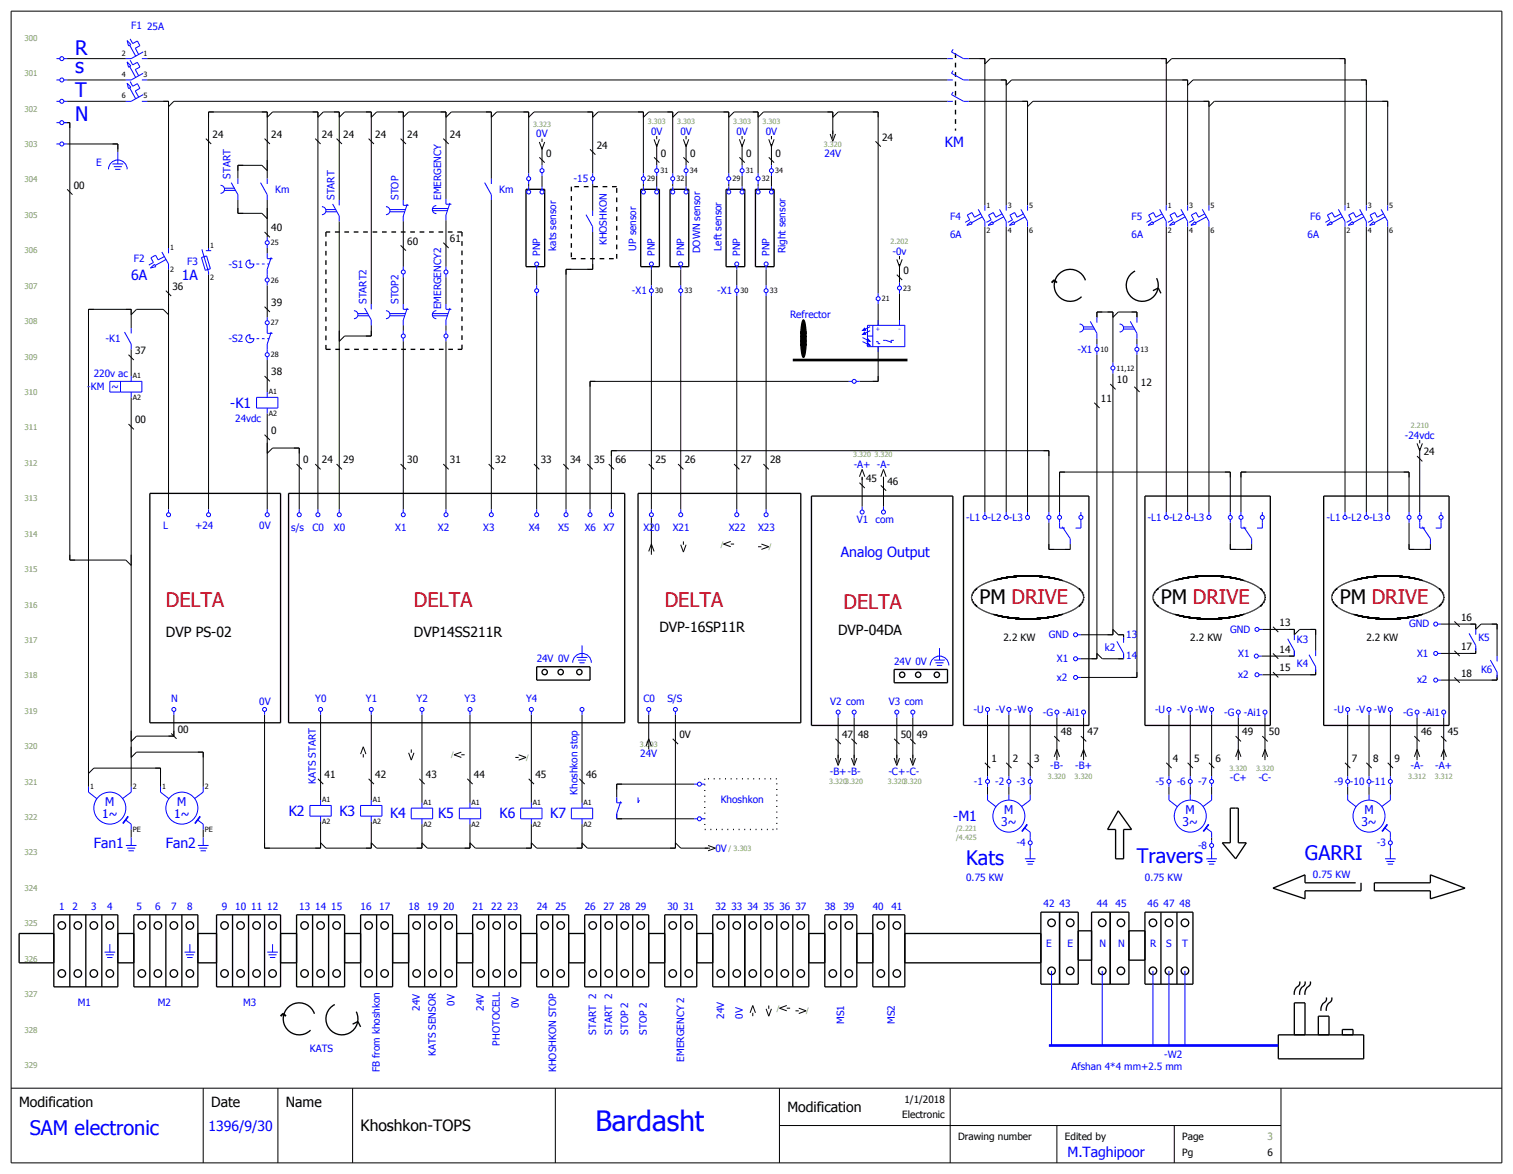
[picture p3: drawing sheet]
<svg xmlns="http://www.w3.org/2000/svg" width="567mm" height="440mm" viewBox="0 0 567 440" stroke-linecap="round" stroke-linejoin="round" font-family="sans-serif">
<defs><g id="words">
<text font-size="10.5" fill="#00f" x="223.2" y="423.9">Bardasht</text>
<g font-size="7.5" fill="#00f">
<text x="28.2" y="20.5">R</text>
<text x="28.2" y="27.5">s</text>
<text x="28.2" y="36.5">T</text>
<text x="28.2" y="45.5">N</text>
<text x="426.2" y="323.5">Travers</text>
<text x="489.2" y="322.5">GARRI</text>
<text x="362.2" y="324.5">Kats</text>
<text x="11.2" y="425.5">SAM electronic</text>
</g>
<g font-size="7.5" fill="#f00">
<text x="62.2" y="227.5">DELTA</text>
<text x="155.2" y="227.5">DELTA</text>
<text x="249.2" y="227.5">DELTA</text>
<text x="316.2" y="228.5">DELTA</text>
</g>
<g font-size="7.5">
<text x="367.2" y="226.5">PM DRIVE</text>
<text x="435.2" y="226.5">PM DRIVE</text>
<text x="502.2" y="226.5">PM DRIVE</text>
</g>
<text font-size="5.9" x="135.2" y="424">Khoshkon-TOPS</text>
<g font-size="5.3" fill="#00f">
<text x="354.2" y="54.9">KM</text>
<text x="49.2" y="104.9">6A</text>
<text x="68.2" y="104.9">1A</text>
<text x="86.3" y="152.8">-K1</text>
<text x="315.2" y="208.9">Analog Output</text>
<text x="108.2" y="305.8">K2</text>
<text x="127.2" y="305.8">K3</text>
<text x="146.2" y="306.8">K4</text>
<text x="164.2" y="306.8">K5</text>
<text x="187.2" y="306.8">K6</text>
<text x="206.2" y="306.8">K7</text>
<text x="357.4" y="307.8">-M1</text>
<text x="35.2" y="317.9">Fan1</text>
<text x="62.2" y="317.9">Fan2</text>
<text x="78.2" y="423.9">1396/9/30</text>
<text x="400.2" y="433.9">M.Taghipoor</text>
</g>
<g font-size="5.3">
<text x="62.2" y="238.9">DVP PS-02</text>
<text x="155.2" y="238.9">DVP14SS211R</text>
<text x="247.2" y="236.9">DVP-16SP11R</text>
<text x="314.2" y="237.9">DVP-04DA</text>
<text x="7.2" y="414.8">Modification</text>
<text x="79.2" y="414.8">Date</text>
<text x="107.2" y="414.8">Name</text>
<text x="295.2" y="416.8">Modification</text>
</g>
<g font-size="4.5" fill="#00f">
<text x="39.4" y="302.3">M</text>
<text x="66.4" y="302.3">M</text>
<text x="376.4" y="305.3">M</text>
<text x="444.4" y="305.3">M</text>
<text x="511.4" y="305.3">M</text>
<text x="38.3" y="306.8">1~</text>
<text x="65.3" y="306.8">1~</text>
<text x="375.3" y="309.8">3~</text>
<text x="443.3" y="309.8">3~</text>
<text x="510.3" y="309.8">3~</text>
</g>
<g font-size="3.7" fill="#00f">
<text x="49.2" y="11">F1</text>
<text x="55.2" y="11.2">25A</text>
<text x="201" y="51.5">0V</text>
<text x="244" y="50.5">0V</text>
<text x="255" y="50.5">0V</text>
<text x="276" y="50.5">0V</text>
<text x="287" y="50.5">0V</text>
<text x="309" y="59">24V</text>
<text x="36.1" y="62.3">E</text>
<text x="86.4" y="67" transform="rotate(-90 86.4 67)">START</text>
<text x="215" y="68.3">-15</text>
<text x="103.2" y="72.2">Km</text>
<text x="125.4" y="75" transform="rotate(-90 125.4 75)">START</text>
<text x="149.4" y="75" transform="rotate(-90 149.4 75)">STOP</text>
<text x="165.4" y="75" transform="rotate(-90 165.4 75)">EMERGENCY</text>
<text x="187.2" y="72.2">Km</text>
<text x="356.2" y="82.3">F4</text>
<text x="424.2" y="82.3">F5</text>
<text x="491.2" y="82.3">F6</text>
<text x="356.2" y="89.2">6A</text>
<text x="424.2" y="89.2">6A</text>
<text x="490.2" y="89.2">6A</text>
<text x="202.4" y="96" transform="rotate(-90 202.4 96)">PNP</text>
<text x="208.4" y="94" transform="rotate(-90 208.4 94)">kats sensor</text>
<text x="227.4" y="92" transform="rotate(-90 227.4 92)">KHOSHKON</text>
<text x="238.4" y="94" transform="rotate(-90 238.4 94)">UP sensor</text>
<text x="245.4" y="96" transform="rotate(-90 245.4 96)">PNP</text>
<text x="256.4" y="96" transform="rotate(-90 256.4 96)">PNP</text>
<text x="262.4" y="95" transform="rotate(-90 262.4 95)">DOWN sensor</text>
<text x="270.4" y="94" transform="rotate(-90 270.4 94)">Left sensor</text>
<text x="277.4" y="96" transform="rotate(-90 277.4 96)">PNP</text>
<text x="288.4" y="96" transform="rotate(-90 288.4 96)">PNP</text>
<text x="294.4" y="95" transform="rotate(-90 294.4 95)">Right sensor</text>
<text x="334.5" y="95.5">-0v</text>
<text x="50.2" y="98.3">F2</text>
<text x="70.2" y="99.3">F3</text>
<text x="85.7" y="100.3">-S1</text>
<text x="137.4" y="114" transform="rotate(-90 137.4 114)">START2</text>
<text x="149.4" y="114" transform="rotate(-90 149.4 114)">STOP2</text>
<text x="236.9" y="110.3">-X1</text>
<text x="268.9" y="110.3">-X1</text>
<text x="165.4" y="116" transform="rotate(-90 165.4 116)">EMERGENCY2</text>
<text x="296.2" y="119.2">Refrector</text>
<text x="39.6" y="128.3">-K1</text>
<text x="85.7" y="128.3">-S2</text>
<text x="403.9" y="132.3">-X1</text>
<text x="35.2" y="141.2">220v ac</text>
<text x="32.7" y="146.3">-KM</text>
<text x="41.8" y="146.1">~</text>
<text x="88.2" y="158.2">24vdc</text>
<text x="526.6" y="164.5">-24vdc</text>
<text x="320" y="175.5">-A+ -A-</text>
<text x="321.2" y="196.2">V1</text>
<text x="328.2" y="196.2">com</text>
<text x="362.2" y="195.3">-L1</text>
<text x="370.2" y="195.3">-L2</text>
<text x="378.2" y="195.3">-L3</text>
<text x="430.2" y="195.3">-L1</text>
<text x="438.2" y="195.3">-L2</text>
<text x="446.2" y="195.3">-L3</text>
<text x="497.2" y="195.3">-L1</text>
<text x="505.2" y="195.3">-L2</text>
<text x="513.2" y="195.3">-L3</text>
<text x="61.2" y="198.2">L</text>
<text x="73.2" y="198.2">+24</text>
<text x="97.2" y="198.2">0V</text>
<text x="109.2" y="199.2">s/s</text>
<text x="117.2" y="199.2">C0</text>
<text x="125.2" y="199.2">X0</text>
<text x="148.2" y="199.2">X1</text>
<text x="164.2" y="199.2">X2</text>
<text x="181.2" y="199.2">X3</text>
<text x="198.2" y="199.2">X4</text>
<text x="209.2" y="199.2">X5</text>
<text x="219.2" y="199.2">X6</text>
<text x="226.2" y="199.2">X7</text>
<text x="241.2" y="199.2">X20</text>
<text x="252.2" y="199.2">X21</text>
<text x="273.2" y="199.2">X22</text>
<text x="284.2" y="199.2">X23</text>
<text x="393.2" y="239.2">GND</text>
<text x="422.2" y="239.2">13</text>
<text x="461.2" y="237.2">GND</text>
<text x="528.2" y="235.2">GND</text>
<text x="414.2" y="244.2">k2</text>
<text x="486.2" y="241.2">K3</text>
<text x="554.2" y="240.2">K5</text>
<text x="201.2" y="248.2">24V 0V</text>
<text x="335.2" y="249.2">24V 0V</text>
<text x="396.2" y="248.2">X1</text>
<text x="422.2" y="247.2">14</text>
<text x="464.2" y="246.2">X1</text>
<text x="486.2" y="250.2">K4</text>
<text x="531.2" y="246.2">X1</text>
<text x="396.2" y="255.2">x2</text>
<text x="464.2" y="254.2">x2</text>
<text x="531.2" y="256.2">x2</text>
<text x="555.2" y="252.2">K6</text>
<text x="64.2" y="263.2">N</text>
<text x="118.2" y="263.2">Y0</text>
<text x="137.2" y="263.2">Y1</text>
<text x="156.2" y="263.2">Y2</text>
<text x="174.2" y="263.2">Y3</text>
<text x="197.2" y="263.2">Y4</text>
<text x="241.2" y="263.2">C0</text>
<text x="250.2" y="263.2">S/S</text>
<text x="97.2" y="264.2">0V</text>
<text x="311.2" y="264.2">V2 com</text>
<text x="333.2" y="264.2">V3 com</text>
<text x="364.9" y="267.3">-U</text>
<text x="373.2" y="267.3">-V</text>
<text x="380" y="267.3">-W</text>
<text x="390.9" y="268.3">-G</text>
<text x="398.3" y="268.3">-Ai1</text>
<text x="432.9" y="267.3">-U</text>
<text x="441.2" y="267.3">-V</text>
<text x="448" y="267.3">-W</text>
<text x="458.9" y="268.3">-G</text>
<text x="466.3" y="268.3">-Ai1</text>
<text x="499.9" y="267.3">-U</text>
<text x="508.2" y="267.3">-V</text>
<text x="515" y="267.3">-W</text>
<text x="525.9" y="268.3">-G</text>
<text x="533.3" y="268.3">-Ai1</text>
<text x="240" y="284">24V</text>
<text x="118.4" y="294" transform="rotate(-90 118.4 294)">KATS START</text>
<text x="311" y="290.4">-B+-B-</text>
<text x="333" y="290.4">-C+-C-</text>
<text x="393.7" y="288.4">-B-</text>
<text x="403" y="288.4">-B+</text>
<text x="461" y="293">-C+</text>
<text x="471.7" y="293">-C-</text>
<text x="528.7" y="288.4">-A-</text>
<text x="538" y="288.4">-A+</text>
<text x="216.4" y="298" transform="rotate(-90 216.4 298)">Khoshkon stop</text>
<text x="365.1" y="294.3">-1</text>
<text x="373.1" y="294.3">-2</text>
<text x="381.1" y="294.3">-3</text>
<text x="433.1" y="294.3">-5</text>
<text x="441.1" y="294.3">-6</text>
<text x="449.1" y="294.3">-7</text>
<text x="500.1" y="294.3">-9 -10 -11</text>
<text x="270.2" y="301.2">Khoshkon</text>
<text x="381.1" y="317.3">-4</text>
<text x="516.1" y="317.3">-3</text>
<text x="268.2" y="319.3">0V</text>
<text x="449.1" y="318.3">-8</text>
<text x="492.2" y="329.2">0.75 KW</text>
<text x="362.2" y="330.2">0.75 KW</text>
<text x="429.2" y="330.2">0.75 KW</text>
<text x="22.2" y="341.2">1</text>
<text x="27.2" y="341.2">2</text>
<text x="34.2" y="341.2">3</text>
<text x="40.2" y="341.2">4</text>
<text x="51.2" y="341.2">5</text>
<text x="58.2" y="341.2">6</text>
<text x="64.2" y="341.2">7</text>
<text x="70.2" y="341.2">8</text>
<text x="83.2" y="341.2">9</text>
<text x="88.2" y="341.2">10</text>
<text x="94.2" y="341.2">11</text>
<text x="100.2" y="341.2">12</text>
<text x="112.2" y="341.2">13</text>
<text x="118.2" y="341.2">14</text>
<text x="124.2" y="341.2">15</text>
<text x="135.2" y="341.2">16</text>
<text x="142.2" y="341.2">17</text>
<text x="153.2" y="341.2">18</text>
<text x="160.2" y="341.2">19</text>
<text x="166.2" y="341.2">20</text>
<text x="177.2" y="341.2">21</text>
<text x="184.2" y="341.2">22</text>
<text x="190.2" y="341.2">23</text>
<text x="201.2" y="341.2">24</text>
<text x="208.2" y="341.2">25</text>
<text x="219.2" y="341.2">26</text>
<text x="226.2" y="341.2">27</text>
<text x="232.2" y="341.2">28</text>
<text x="238.2" y="341.2">29</text>
<text x="250.2" y="341.2">30</text>
<text x="256.2" y="341.2">31</text>
<text x="268.2" y="341.2">32</text>
<text x="274.2" y="341.2">33</text>
<text x="280.2" y="341.2">34</text>
<text x="286.2" y="341.2">35</text>
<text x="292.2" y="341.2">36</text>
<text x="298.2" y="341.2">37</text>
<text x="309.2" y="341.2">38</text>
<text x="316.2" y="341.2">39</text>
<text x="327.2" y="341.2">40</text>
<text x="334.2" y="341.2">41</text>
<text x="391.2" y="340.2">42</text>
<text x="397.2" y="340.2">43</text>
<text x="411.2" y="340.2">44</text>
<text x="418.2" y="340.2">45</text>
<text x="430.2" y="340.2">46</text>
<text x="436.2" y="340.2">47</text>
<text x="442.2" y="340.2">48</text>
<text x="392.2" y="355.2">E</text>
<text x="400.2" y="355.2">E</text>
<text x="412.2" y="355.2">N</text>
<text x="419.2" y="355.2">N</text>
<text x="431.2" y="355.2">R</text>
<text x="437.2" y="355.2">S</text>
<text x="443.2" y="355.2">T</text>
<text x="29.2" y="377.2">M1</text>
<text x="59.2" y="377.2">M2</text>
<text x="91.2" y="377.2">M3</text>
<text x="170.4" y="377" transform="rotate(-90 170.4 377)">0V</text>
<text x="194.4" y="378" transform="rotate(-90 194.4 378)">0V</text>
<text x="157.4" y="379" transform="rotate(-90 157.4 379)">24V</text>
<text x="181.4" y="379" transform="rotate(-90 181.4 379)">24V</text>
<text x="271.4" y="382" transform="rotate(-90 271.4 382)">24V</text>
<text x="278.4" y="382" transform="rotate(-90 278.4 382)">0V</text>
<text x="316.4" y="384" transform="rotate(-90 316.4 384)">MS1</text>
<text x="335.4" y="384" transform="rotate(-90 335.4 384)">MS2</text>
<text x="223.4" y="388" transform="rotate(-90 223.4 388)">START 2</text>
<text x="229.4" y="388" transform="rotate(-90 229.4 388)">START 2</text>
<text x="235.4" y="388" transform="rotate(-90 235.4 388)">STOP 2</text>
<text x="242.4" y="388" transform="rotate(-90 242.4 388)">STOP 2</text>
<text x="116.2" y="394.2">KATS</text>
<text x="163.4" y="396" transform="rotate(-90 163.4 396)">KATS SENSOR</text>
<text x="187.4" y="392" transform="rotate(-90 187.4 392)">PHOTOCELL</text>
<text x="142.4" y="402" transform="rotate(-90 142.4 402)">FB from khoshkon</text>
<text x="208.4" y="402" transform="rotate(-90 208.4 402)">KHOSHKON STOP</text>
<text x="256.4" y="398" transform="rotate(-90 256.4 398)">EMERGENCY 2</text>
<text x="401.7" y="401.2">Afshan 4*4 mm+2.5 mm</text>
<text x="436.4" y="396.7">-W2</text>
</g>
<g font-size="3.7">
<text x="79.7" y="51.7">24</text>
<text x="101.7" y="51.7">24</text>
<text x="120.7" y="51.7">24</text>
<text x="128.7" y="51.7">24</text>
<text x="140.7" y="51.7">24</text>
<text x="152.7" y="51.7">24</text>
<text x="168.7" y="51.7">24</text>
<text x="330.7" y="52.7">24</text>
<text x="204.7" y="58.7">0</text>
<text x="223.7" y="55.7">24</text>
<text x="247.7" y="58.7">0</text>
<text x="258.7" y="58.7">0</text>
<text x="279.7" y="58.7">0</text>
<text x="290.7" y="58.7">0</text>
<text x="27.7" y="70.7">00</text>
<text x="101.7" y="86.7">40</text>
<text x="152.7" y="91.7">60</text>
<text x="168.7" y="90.7">61</text>
<text x="338.7" y="102.7">0</text>
<text x="64.7" y="108.7">36</text>
<text x="101.7" y="114.7">39</text>
<text x="50.7" y="132.7">37</text>
<text x="101.7" y="140.7">38</text>
<text x="418.7" y="143.7">10</text>
<text x="427.7" y="144.7">12</text>
<text x="412.7" y="150.7">11</text>
<text x="50.7" y="158.7">00</text>
<text x="101.7" y="162.7">0</text>
<text x="113.7" y="173.7">0</text>
<text x="120.7" y="173.7">24</text>
<text x="128.7" y="173.7">29</text>
<text x="152.7" y="173.7">30</text>
<text x="168.7" y="173.7">31</text>
<text x="185.7" y="173.7">32</text>
<text x="202.7" y="173.7">33</text>
<text x="213.7" y="173.7">34</text>
<text x="222.7" y="173.7">35</text>
<text x="230.7" y="173.7">66</text>
<text x="245.7" y="173.7">25</text>
<text x="256.7" y="173.7">26</text>
<text x="277.7" y="173.7">27</text>
<text x="288.7" y="173.7">28</text>
<text x="533.7" y="170.7">24</text>
<text x="324.7" y="180.7">45</text>
<text x="332.7" y="181.7">46</text>
<text x="547.7" y="232.7">16</text>
<text x="479.7" y="234.7">13</text>
<text x="376.2" y="240.2">2.2 KW</text>
<text x="446.2" y="240.2">2.2 KW</text>
<text x="479.7" y="244.7">14</text>
<text x="512.2" y="240.2">2.2 KW</text>
<text x="547.7" y="243.7">17</text>
<text x="479.7" y="251.7">15</text>
<text x="547.7" y="253.7">18</text>
<text x="66.7" y="274.7">00</text>
<text x="397.7" y="275.7">48</text>
<text x="407.7" y="275.7">47</text>
<text x="465.7" y="275.7">49</text>
<text x="475.7" y="275.7">50</text>
<text x="532.7" y="275.7">46</text>
<text x="542.7" y="275.7">45</text>
<text x="254.7" y="276.7">0V</text>
<text x="315.7" y="276.7">47</text>
<text x="321.7" y="276.7">48</text>
<text x="337.7" y="276.7">50</text>
<text x="343.7" y="276.7">49</text>
<text x="371.7" y="285.7">1</text>
<text x="379.7" y="285.7">2</text>
<text x="387.7" y="285.7">3</text>
<text x="439.7" y="285.7">4</text>
<text x="447.7" y="285.7">5</text>
<text x="455.7" y="285.7">6</text>
<text x="506.7" y="285.7">7</text>
<text x="514.7" y="285.7">8</text>
<text x="522.7" y="285.7">9</text>
<text x="121.7" y="291.7">41</text>
<text x="140.7" y="291.7">42</text>
<text x="159.7" y="291.7">43</text>
<text x="177.7" y="291.7">44</text>
<text x="200.7" y="291.7">45</text>
<text x="219.7" y="291.7">46</text>
<text x="339" y="413.5">1/1/2018</text>
<text x="338.2" y="419.2">Electronic</text>
<text x="359.2" y="427.5">Drawing number</text>
<text x="399.2" y="427.5">Edited by</text>
<text x="443.2" y="427.5">Page</text>
<text x="443.2" y="433.5">Pg</text>
<text x="475.1" y="433.5">6</text>
</g>
<text font-size="3.7" fill="#7ca552" x="475.1" y="427.5">3</text>
<g font-size="3" fill="#7ca552">
<text x="9.2" y="15.3">300</text>
<text x="9.2" y="28.6">301</text>
<text x="9.2" y="41.8">302</text>
<text x="9.2" y="55.1">303</text>
<text x="9.2" y="68.4">304</text>
<text x="9.2" y="81.7">305</text>
<text x="9.2" y="95">306</text>
<text x="9.2" y="108.2">307</text>
<text x="9.2" y="121.5">308</text>
<text x="9.2" y="134.8">309</text>
<text x="9.2" y="148.1">310</text>
<text x="9.2" y="161.4">311</text>
<text x="9.2" y="174.6">312</text>
<text x="9.2" y="187.9">313</text>
<text x="9.2" y="201.2">314</text>
<text x="9.2" y="214.5">315</text>
<text x="9.2" y="227.8">316</text>
<text x="9.2" y="241">317</text>
<text x="9.2" y="254.3">318</text>
<text x="9.2" y="267.6">319</text>
<text x="9.2" y="280.9">320</text>
<text x="9.2" y="294.2">321</text>
<text x="9.2" y="307.4">322</text>
<text x="9.2" y="320.7">323</text>
<text x="9.2" y="334">324</text>
<text x="9.2" y="347.3">325</text>
<text x="9.2" y="360.6">326</text>
<text x="9.2" y="373.8">327</text>
<text x="9.2" y="387.1">328</text>
<text x="9.2" y="400.4">329</text>
</g>
<g font-size="2.7">
<text x="45.7" y="20.8">2</text>
<text x="53.8" y="20.8">1</text>
<text x="45.7" y="28.8">4</text>
<text x="53.8" y="28.8">3</text>
<text x="45.7" y="36.8">6</text>
<text x="53.8" y="36.8">5</text>
<text x="247.6" y="64.9">31</text>
<text x="258.6" y="64.9">34</text>
<text x="279.6" y="64.9">31</text>
<text x="290.6" y="64.9">34</text>
<text x="242.6" y="67.9">29</text>
<text x="253.6" y="67.9">32</text>
<text x="274.6" y="67.9">29</text>
<text x="285.6" y="67.9">32</text>
<text x="369.8" y="77.8">1</text>
<text x="377.8" y="77.8">3</text>
<text x="385.8" y="77.8">5</text>
<text x="437.8" y="77.8">1</text>
<text x="445.8" y="77.8">3</text>
<text x="453.8" y="77.8">5</text>
<text x="504.8" y="77.8">1</text>
<text x="512.8" y="77.8">3</text>
<text x="520.8" y="77.8">5</text>
<text x="369.8" y="87.4">2</text>
<text x="377.8" y="87.4">4</text>
<text x="385.8" y="87.4">6</text>
<text x="437.8" y="87.4">2</text>
<text x="445.8" y="87.4">4</text>
<text x="453.8" y="87.4">6</text>
<text x="504.8" y="87.4">2</text>
<text x="512.8" y="87.4">4</text>
<text x="520.8" y="87.4">6</text>
<text x="63.8" y="93.8">1</text>
<text x="78.8" y="92.8">1</text>
<text x="101.6" y="91.9">25</text>
<text x="63.8" y="102">2</text>
<text x="78.8" y="105">2</text>
<text x="101.6" y="105.9">26</text>
<text x="245.6" y="109.9">30</text>
<text x="256.6" y="109.9">33</text>
<text x="277.6" y="109.9">30</text>
<text x="288.6" y="109.9">33</text>
<text x="330.6" y="112.9">21</text>
<text x="338.6" y="108.9">23</text>
<text x="101.6" y="121.9">27</text>
<text x="412.6" y="131.9">10</text>
<text x="427.6" y="131.9">13</text>
<text x="101.6" y="133.9">28</text>
<text x="49.8" y="141.8">A1</text>
<text x="418.6" y="138.9">11,12</text>
<text x="100.8" y="147.8">A1</text>
<text x="49.8" y="150">A2</text>
<text x="100.8" y="156">A2</text>
<text x="33.8" y="295.8">1</text>
<text x="49.8" y="295.8">2</text>
<text x="60.8" y="295.8">1</text>
<text x="76.8" y="295.8">2</text>
<text x="120.8" y="300.8">A1</text>
<text x="139.8" y="300.8">A1</text>
<text x="158.8" y="301.8">A1</text>
<text x="176.8" y="301.8">A1</text>
<text x="199.8" y="301.8">A1</text>
<text x="218.8" y="301.8">A1</text>
<text x="120.8" y="309">A2</text>
<text x="139.8" y="309">A2</text>
<text x="158.8" y="310">A2</text>
<text x="176.8" y="310">A2</text>
<text x="199.8" y="310">A2</text>
<text x="218.8" y="310">A2</text>
<text x="49.8" y="312">PE</text>
<text x="76.8" y="312">PE</text>
</g>
<g font-size="2.7" fill="#7ca552">
<text x="199.8" y="47.5">3.323</text>
<text x="242.8" y="46.5">3.303</text>
<text x="253.8" y="46.5">3.303</text>
<text x="274.8" y="46.5">3.303</text>
<text x="285.8" y="46.5">3.303</text>
<text x="308.8" y="55">3.320</text>
<text x="333.8" y="91.5">2.202</text>
<text x="528.8" y="160.5">2.210</text>
<text x="319.8" y="171.5">3.320</text>
<text x="327.8" y="171.5">3.320</text>
<text x="270.1" y="204.9">/</text>
<text x="288.2" y="205.9">/</text>
<text x="239.8" y="280">3.303</text>
<text x="169.1" y="283.9">/</text>
<text x="197.2" y="284.9">/</text>
<text x="310.8" y="293.9">3.3203.320</text>
<text x="332.8" y="293.9">3.3203.320</text>
<text x="392.8" y="291.9">3.320</text>
<text x="402.8" y="291.9">3.320</text>
<text x="460.8" y="289">3.320</text>
<text x="470.8" y="289">3.320</text>
<text x="527.8" y="291.9">3.312</text>
<text x="537.8" y="291.9">3.312</text>
<text x="358.4" y="311.6">/2.221</text>
<text x="358.4" y="314.8">/4.425</text>
<text x="273.1" y="318.9">/ 3.303</text>
<text x="291.1" y="378.9">/</text>
<text x="302.2" y="379.9">/</text>
</g>
<g font-size="2.3" fill="#00f">
<text x="328.4" y="124.3">+</text>
<text x="336.8" y="124.3">-</text>
</g>
</g></defs>
<path d="M0 0h567.1v440.2h-567.1z" fill="#fff" stroke="#fff" stroke-width=".37"/>
<g fill="none" stroke="#000" stroke-width=".37">
<path d="M4.2 4.2h558.8v431.8h-558.8zM25.2 38h22M25.2 30h22M25.2 22h22M55.2 38h8v55M55.2 30h300M55.2 22h300M355.2 38h-290l-2 2M363.2 38h22v39M363.2 30h14v47M363.2 22h6v55M369.2 24l2-2h66v55"/>
<path d="M377.2 32l2-2h66v47M385.2 40l2-2h66v39M437.2 24l2-2h65v55M445.2 32l2-2h65v47M453.2 40l2-2h65v39M24.2 46h2v164h21l2 2M25.2 54h19v3M77.2 52l2 2M99.2 52l2 2M100.2 44l2-2h17v149M118.2 52l2 2M119.2 44l2-2h6v33"/>
<path d="M126.2 52l2 2M127.2 44l2-2h10v72M138.2 52l2 2M139.2 44l2-2h10v33M150.2 52l2 2M151.2 44l2-2h14v32.6M166.2 52l2 2M167.2 44l2-2h15v25M184.2 44l2-2h12v23M198.2 44l2-2h22v23M202.2 59l2 2M202.2 53.2l1 2.8 1-2.8"/>
<path d="M203.2 52v1.2M203.2 55v7M221.2 56l2 2M222.2 44l2-2h17v23M241.2 44l2-2h9v23M245.2 59l2 2M245.2 52.2l1 2.8 1-2.8M246.2 51v1.2M246.2 54v8M252.2 44l2-2h19v23M256.2 59l2 2M256.2 52.2l1 2.8 1-2.8"/>
<path d="M257.2 51v1.2M257.2 54v8M273.2 44l2-2h9v23M277.2 59l2 2M277.2 52.2l1 2.8 1-2.8M278.2 51v1.2M278.2 54v8M284.2 44l2-2h26v10M288.2 59l2 2M288.2 52.2l1 2.8 1-2.8M289.2 51v1.2M289.2 54v8"/>
<path d="M311.2 50.2l1 2.8 1-2.8M312.2 44l2-2h15v68M328.2 53l2 2M25.2 71l2 2M89.2 75v5h9l2 2M100.2 67v-25h-22v52M100.2 75v14M100.2 64l-2-2h-9v5M184.2 75v116M198.2 69v1M203.2 66v4M222.2 69v10"/>
<path d="M241.2 69v1M246.2 66v4M252.2 69v1M257.2 66v4M273.2 69v1M278.2 66v4M284.2 69v1M289.2 66v4M99.2 87l2 2M100.2 93v2M127.2 83v108M150.2 92l2 2"/>
<path d="M151.2 83v17M166.2 91l2 2M167.2 82.6v17.4M222.2 87v14h-10v90M336.2 97.2l1 2.8 1-2.8M337.2 96v1.2M337.2 99v7M369.2 85v107M377.2 85v107M385.2 85v107M437.2 85v107M445.2 85v107"/>
<path d="M453.2 85v107M504.2 85v107M512.2 85v107M520.2 85v107M49.2 118l2-2h10l2 2M62.2 109l2 2M63.2 101v90M78.2 102v89M99.2 115l2 2M100.2 107v12M151.2 104v10M167.2 104v10"/>
<path d="M201.2 101v6M201.2 111v80M244.2 101v6M244.2 111v80M255.2 101v6M255.2 111v80M276.2 101v6M276.2 111v80M287.2 101v6M287.2 111v80M329.2 114v8M336.2 103l2 2"/>
<path d="M337.2 110v12M411.2 119v-2h6v19M417.2 119l2-2h7v2M48.2 133l2 2M49.2 123v-7h-16v179M49.2 131v10M100.2 135v12M139.2 122v4h-10l-2 2M151.2 122v2M151.2 128v63M167.2 122v2M167.2 128v63"/>
<path d="M329.2 130v13h-7M411.2 133v114h-6M411.2 127v2M417.2 140v98h-12M426.2 127v2M426.2 133v121h-21M48.2 159l2 2M49.2 149v146M99.2 141l2 2M100.2 155v36M318.2 143h-97v48M410.2 151l2 2"/>
<path d="M416.2 144l2 2M425.2 145l2 2M99.2 163l2 2M100.2 170l2-2h10v23M111.2 174l2 2M118.2 174l2 2M126.2 174l2 2M150.2 174l2 2M166.2 174l2 2M183.2 174l2 2M200.2 174l2 2M211.2 174l2 2"/>
<path d="M220.2 174l2 2M228.2 174l2 2M243.2 174l2 2M254.2 174l2 2M275.2 174l2 2M286.2 174l2 2M322.2 178.7l1-2.7 1 2.7M323.2 178.7v11.3M330.2 178.7l1-2.7 1 2.7M331.2 178.7v11.3M531.2 171l2 2M531.2 166.2l1 2.8 1-2.8"/>
<path d="M532.2 165v1.2M532.2 168v24M229.2 191v-22h164v23M244.2 194v14M322.2 181l2 2M330.2 182l2 2M393.2 196v10h8v-2M397.2 192v-15h64v15M461.2 196v10h8v-2M465.2 192v-15h63v15M528.2 196v10h8v-2M243.2 206.7l1-2.7 1 2.7"/>
<path d="M255.2 204.2l1 2.8 1-2.8M256.2 203v1.2M273.9 203l-2.7 1 2.7 1M273.9 204h1.3M284.2 205h1.2M285.4 204l2.8 1-2.8 1M417.2 236l2 2h2v2M473.2 236h12v2l2-2h6v8M477.2 235l2 2M540.2 234h13v2l2-2h6v12M545.2 233l2 2M411.2 245l2 2h8v-2"/>
<path d="M477.2 245l2 2M477.2 252l2 2M485.2 244v2h-12.3M493.2 251v2h-20M545.2 244l2 2M545.2 254l2 2M553.2 243v2h-13M561.2 253v2h-21M64.2 275l2 2M65.2 268v8h-14l-2 2M99.2 268v50h21v-10M120.2 268v32"/>
<path d="M139.2 268v32M158.2 268v33M176.2 268v33M199.2 268v33M218.2 268v33M242.2 279.7l1-2.7 1 2.7M243.2 268v13M252.2 277l2 2M253.2 268v50h-33l-2-2M313.2 277l2 2M314.2 269v17M319.2 277l2 2"/>
<path d="M320.2 269v17M335.2 277l2 2M336.2 269v17M341.2 277l2 2M342.2 269v17M370.2 268v23M378.2 268v23M386.2 268v23M395.2 276l2 2M396.2 269v16M405.2 276l2 2M406.2 269v16"/>
<path d="M438.2 268v23M446.2 268v23M454.2 268v23M463.2 276l2 2M464.2 269v16M473.2 276l2 2M474.2 269v16M505.2 268v23M513.2 268v23M521.2 268v23M530.2 276l2 2M531.2 269v16"/>
<path d="M540.2 276l2 2M541.2 269v16M33.2 290l2-2h25v7M49.2 284l2-2h25v13M119.2 292l2 2M135.2 282.7l1-2.7 1 2.7M136.2 282.7v1.3M138.2 292l2 2M153.2 282.2l1 2.8 1-2.8M154.2 281v1.2M157.2 292l2 2M172.9 282l-2.7 1 2.7 1"/>
<path d="M172.9 283h1.3M175.2 292l2 2M193.2 284h1.2M194.4 283l2.8 1-2.8 1M198.2 292l2 2M217.2 292l2 2M260.2 294h-29v5M313.2 284.2l1 2.8 1-2.8M319.2 284.2l1 2.8 1-2.8M335.2 284.2l1 2.8 1-2.8M341.2 284.2l1 2.8 1-2.8M369.2 286l2 2"/>
<path d="M370.2 295v3M377.2 286l2 2M378.2 295v3M385.2 286l2 2M386.2 295v3M395.2 283.7l1-2.7 1 2.7M405.2 283.7l1-2.7 1 2.7M437.2 286l2 2M438.2 295v3M445.2 286l2 2M446.2 295v3M453.2 286l2 2"/>
<path d="M454.2 295v3M463.2 283.7l1-2.7 1 2.7M473.2 283.7l1-2.7 1 2.7M504.2 286l2 2M505.2 295v3M512.2 286l2 2M513.2 295v3M520.2 286l2 2M521.2 295v3M530.2 283.7l1-2.7 1 2.7M540.2 283.7l1-2.7 1 2.7M49.2 311v3"/>
<path d="M76.2 311v3M139.2 308v10h-17l-2-2M158.2 309v9h-17l-2-2M176.2 309v9h-16l-2-2M199.2 309v9h-21l-2-2M218.2 309v9h-17l-2-2M231.2 305v2h29M253.2 316l2 2h11M265.4 317l2.8 1-2.8 1M386.2 318v1M454.2 314v1M521.2 318v1"/>
<path d="M281.2 379.7l1-2.7 1 2.7M282.2 379.7v1.3M287.2 378.2l1 2.8 1-2.8M288.2 377v1.2M294.9 377l-2.7 1 2.7 1M294.9 378h1.3M298.2 379h1.2M299.4 378l2.8 1-2.8 1M4.2 408h558.8M76.2 408v28M104.2 408v28M132.2 408v28"/>
<path d="M208.2 408v28M292.2 408v28M356.2 408v28M480.2 408v28M292.2 422h188M396.2 422v14M440.2 422v14"/>
</g>
<g fill="none" stroke="#000" stroke-width=".5">
<path d="M197.2 71h7v29h-7zM240.2 71h7v29h-7zM251.2 71h7v29h-7zM272.2 71h7v29h-7zM283.2 71h7v29h-7zM406.9 105.1a6 6 0 0 0-8.5-3.5 6 6 0 0 0-2.1 8.9 6 6 0 0 0 9.1 .7M425.5 101.6a6 6 0 0 0-2.7 8.1 6 6 0 0 0 8.1 2.6 6 6 0 0 0 2.6-8M432.2 109l2-1 1 2M56.2 185h49v86h-49zM108.2 185h126v86h-126zM239.2 185h61v86h-61zM304.2 186h53v86h-53z"/>
<path d="M361.2 186h47v86h-47zM429.2 186h47v86h-47zM496.2 186h47v86h-47zM366.9 220l-.1 .1M367.1 219.9l-.4 .2M367.1 219.9h.1M367.2 219.8l-.4 .3M367.2 219.8l-.1 .1M367.3 219.7l-.1 .1M367.4 219.7h-.1M367.5 219.6v.1M367.5 219.6l-.1 .1"/>
<path d="M367.5 219.6l-.3 .2M367.5 219.6h.1M367.7 219.5l-.2 .1M367.7 219.5l-.1 .1M367.7 219.5h.1M367.8 219.4l-.1 .1M367.8 219.4l-.3 .2M367.9 219.4h.1M368 219.3l-.2 .1M368.1 219.3h-.1M368.1 219.3l-.2 .1M368.1 219.3h.1"/>
<path d="M368.2 219.2l-.2 .1M368.3 219.2h-.1M368.3 219.2h.1M368.4 219.1l-.3 .2M368.6 219l-.1 .1M368.6 219l-.2 .1M368.7 219l-.3 .1M368.7 219h.1M368.7 219h-.1M368.8 218.9h.1M368.9 218.9l-.2 .1M368.9 218.9h.1"/>
<path d="M369.1 218.8h-.1M369.1 218.8h.1M369.2 218.8l-.3 .1M369.2 218.7v.1M369.2 218.7h.1M369.3 218.7h.1M369.4 218.7l-.2 .1M369.4 218.7h.1M369.6 218.6l-.4 .1M369.6 218.6l-.2 .1M369.7 218.5l-.1 .1M369.8 218.5h.1"/>
<path d="M369.8 218.5l-.2 .1M370 218.4h-.1M370 218.4l-.2 .1M370.1 218.4h-.1M370.1 218.4h.1M370.3 218.3l-.2 .1M370.4 218.3h.1M370.5 218.2l-.5 .2M370.5 218.2l-.2 .1M370.6 218.2h.1M370.8 218.1l-.3 .1M371 218l-.3 .1"/>
<path d="M371.2 218h.1M371.3 217.9l-.6 .2M371.3 217.9l-.1 .1M371.3 217.9h.1M371.4 217.9h.1M371.5 217.8l-.1 .1M371.6 217.8l-.3 .1M371.7 217.8h-.2M371.9 217.7l-.3 .1M371.9 217.7l-.2 .1M372 217.7h.1M372.1 217.7h-.1"/>
<path d="M372.2 217.6l-.3 .1M372.5 217.5l-.4 .2 .4-.1M372.6 217.5h.1M372.8 217.5h-.3M372.9 217.4l-.4 .1M372.9 217.4h.1M373 217.4h.1M373.1 217.4h.1M373.2 217.4l-.4 .1M373.3 217.3h.1M373.4 217.3h-.2M373.4 217.3h.1"/>
<path d="M373.5 217.3l-.5 .1M373.6 217.3h-.2M373.7 217.2h.1M373.7 217.2l-.1 .1M373.8 217.2h.1M373.9 217.2h-.1M373.9 217.2l-.3 .1M373.9 217.2h.1M374 217.1v.1M374.1 217.1h.1M374.2 217.1h.1M374.3 217.1l-.4 .1"/>
<path d="M374.4 217.1h.1M374.6 217h-.1M374.6 217l-.3 .1M374.7 217h.1M374.9 216.9l-.1 .1M375 216.9h.1M375.1 216.9h-.1M375.1 216.9l-.9 .2M375.4 216.8l-.3 .1M375.4 216.8h.1M375.5 216.8h.1M375.6 216.8l-.5 .1"/>
<path d="M375.9 216.7h.1M376.1 216.7l-.5 .1M376.2 216.7h.1M376.3 216.7h-.1M376.4 216.7h-.1M376.5 216.6l-.1 .1M376.6 216.6h.1M376.8 216.6h-.1M376.9 216.6h-.1M376.9 216.6h.1M377 216.6h.1M377.2 216.5h.1"/>
<path d="M377.2 216.5l-1.1 .2M377.2 216.5l6-.6 5.8 .2 4.1 .4M377.2 216.5l-.2 .1M377.3 216.5h.1M377.4 216.5h.1M377.5 216.5h.1M377.6 216.5h.1M377.7 216.4l-.1 .1M377.8 216.4h.1M378 216.4h-.1M378.1 216.4h-.1M378.1 216.4h.1"/>
<path d="M378.3 216.4h-.1M378.4 216.4h.1M378.4 216.3v.1M378.6 216.3h.1M378.7 216.3h.1M378.8 216.3h-.1M378.9 216.3h.1M379 216.3h.1M379.1 216.3h.1M379.2 216.2v.1M379.3 216.2h-.1M379.4 216.2h.1"/>
<path d="M379.5 216.2h.1M379.6 216.2h.1M379.7 216.2h.1M379.8 216.2h.1M379.9 216.2h.1M380 216.2h.1M380.1 216.1v.1M380.3 216.1h.1M380.4 216.1h.1M380.6 216.1h.1M380.7 216.1h.1M380.8 216.1h.1"/>
<path d="M380.9 216.1h.1M381.1 216.1h-.1M381.2 216.1h.1M381.5 216l-.1 .1M381.6 216h.1M381.8 216h.1M381.9 216h.1M382.1 216h.1M382.3 216h.1M382.5 216h.1M382.7 216h.1M382.9 216h.1"/>
<path d="M383.5 215.9h-.1M383.8 215.9h.1M384.3 215.9h.1M386.1 215.9h.1M386.5 215.9h.1M386.9 215.9h.1M387.4 216h.1M387.7 216h.1M387.9 216h.1M388.1 216h.1M388.3 216h.1M388.4 216h.1"/>
<path d="M388.6 216h.1M388.7 216h.1M388.9 216v.1M389.2 216.1h.1M389.3 216.1h.1M389.4 216.1h.1M389.5 216.1h.1M389.7 216.1h.1M389.8 216.1h.1M389.9 216.1h.1M390 216.1h.1M390.2 216.1v.1"/>
<path d="M390.3 216.2h.1M390.4 216.2h.1M390.5 216.2h.1M390.6 216.2h.1M390.7 216.2h.1M390.9 216.2h.1M391.1 216.2h.1M391.2 216.2v.1M391.3 216.3h.1M391.4 216.3h.1M391.5 216.3h.1M391.6 216.3h.1"/>
<path d="M391.7 216.3h.1M391.9 216.3v.1M392 216.4h.1M392.1 216.4h.1M392.2 216.4h.1M392.3 216.4h.1M392.4 216.4h.1M392.6 216.4h.1M392.7 216.4l.1 .1M392.8 216.5h.1M392.9 216.5h.1M393 216.5h.1"/>
<path d="M393.1 216.5l.6 .1M393.2 216.5h.1M393.3 216.5v.1M393.4 216.6h.1M393.5 216.6h.1M393.6 216.6h.1M393.7 216.6h.1M393.7 216.6l.5 .1M393.8 216.6l.1 .1M393.8 216.6h.1M394 216.7h.1M394.1 216.7h.1"/>
<path d="M394.2 216.7h.1M394.2 216.7l1.1 .2M394.3 216.7h.1M394.4 216.7h.1M394.5 216.8h.1M394.8 216.8h.1M394.8 216.8l.3 .1M394.9 216.8h.1M395.1 216.9h.1M395.2 216.9l.9 .2M395.4 216.9h.1M395.4 216.9v.1"/>
<path d="M395.5 217h.1M395.7 217l.3 .1M395.7 217h.1M396 217.1h.1M396.1 217.1h.1M396.1 217.1h.2M396.2 217.1h.1M396.3 217.2l.5 .1M396.5 217.2l.7 .2M396.5 217.2h.1M396.8 217.3h.1M396.9 217.3h.1"/>
<path d="M397 217.3h.1M397.1 217.3l.4 .2M397.2 217.4h.1M397.3 217.4h.1M397.4 217.4h.1M397.4 217.4l.1 .1M397.5 217.5h.4M397.5 217.5h.3M397.7 217.5h.1M397.8 217.5h.1M397.8 217.5l.5 .2M397.9 217.5l.5 .2"/>
<path d="M398.3 217.7h.1M398.3 217.7l.2 .1M398.4 217.7l.4 .1M398.5 217.7v.1M398.5 217.8h.2M398.6 217.8h.1M398.7 217.8l.2 .1M398.8 217.8l.3 .2M398.9 217.9h.1M399 217.9l.1 .1M399 217.9l.3 .1M399.1 218h.2"/>
<path d="M399.2 218h.1M399.3 218l.3 .1M399.4 218l.2 .1M399.6 218.1l.1 .1M399.8 218.2l-.2-.1 .3 .2M399.8 218.2l.3 .1M399.8 218.2h.1M400 218.3h.1M400 218.3h.2M400.1 218.3l.1 .1M400.1 218.3l.2 .1M400.2 218.4h.2"/>
<path d="M400.3 218.4l.3 .1M400.5 218.5l.3 .1M400.6 218.5l.4 .2M400.7 218.5l.4 .2M401 218.7h.1M401 218.7l.2 .1M401.1 218.7h.1M401.1 218.7l.2 .1M401.1 218.7l.1 .1M401.2 218.8l.3 .1M401.3 218.8h.1M401.5 218.9h.1"/>
<path d="M401.6 219l-.2-.1 .2 .1M401.6 219l.2 .1M401.6 219h.2M401.7 219h.1M401.8 219v.1M401.8 219.1l.3 .1M402 219.2h.1M402.1 219.2l.3 .2M402.2 219.2l.1 .1M402.2 219.3h.1M402.3 219.3l.2 .1M402.4 219.4h.1"/>
<path d="M402.4 219.4l.4 .2M402.5 219.4h.1M402.5 219.4l.1 .1M402.6 219.5l.2 .1M402.6 219.5h.1M402.7 219.6l.7 .4M402.8 219.6l.2 .1M403.3 219.9l.7 .5M403.3 219.9h.1M403.3 219.9l.1 .1M403.4 220l.5 .3M434.9 220l-.1 .1"/>
<path d="M435 219.9v.1M435.1 219.9l-.2 .1M435.1 219.9l-.4 .2M435.1 219.9h.1M435.2 219.8l-.1 .1M435.4 219.7l-.2 .1M435.5 219.7l-.4 .2M435.5 219.6l-.1 .1M435.7 219.5h.1M435.7 219.5l-.2 .1M435.8 219.4l-.3 .3M435.8 219.4l-.1 .1"/>
<path d="M435.9 219.4h-.1M435.9 219.4h.1M436 219.3l-.2 .1M436.1 219.3l-.3 .1M436.2 219.3h-.1M436.2 219.2l-.2 .1M436.4 219.1l-.3 .2M436.4 219.1l-.2 .1M436.5 219v.1M436.6 219l-.2 .1M436.7 219l-.3 .1M436.7 219h.1"/>
<path d="M436.7 219h-.1M436.8 218.9h.1M436.9 218.9l-.3 .1M436.9 218.9l-.1 .1M437.1 218.8h.1M437.1 218.8l-.2 .1M437.1 218.8l-.1 .1M437.2 218.7v.1M437.2 218.7h.1M437.3 218.7l-.2 .1M437.3 218.7h.1M437.3 218.7l-.1 .1"/>
<path d="M437.4 218.7h-.1M437.8 218.5l-.4 .2 .3-.2M438 218.4l-.4 .2M438.1 218.4h.1M438.1 218.3v.1M438.2 218.3h.1M438.3 218.3l-.3 .1M438.3 218.3l-.2 .1M438.3 218.3h.1M438.4 218.2v.1M438.6 218.2h.1M438.7 218.1l-.4 .2"/>
<path d="M438.7 218.1l-.2 .1M438.8 218.1h-.1M438.9 218.1h-.1M438.9 218.1h.1M439 218l-.2 .1M439.1 218h.1M439.2 218h.1M439.3 217.9l-.4 .2M439.3 217.9l-.2 .1M439.6 217.8l-.2 .1M439.9 217.7l-.6 .2M439.9 217.7l-.3 .1"/>
<path d="M439.9 217.7h.1M440 217.7h.1M440.1 217.7h-.2M440.1 217.6v.1M440.2 217.6l-.3 .1M440.2 217.6h.1M440.3 217.6h-.1M440.4 217.6h.1M440.5 217.6h-.2M440.5 217.6h-.3M440.6 217.5h.1M440.8 217.5h-.1"/>
<path d="M440.8 217.5l-.3 .1M440.8 217.5h-.3M440.9 217.4l-.1 .1M440.9 217.4h.1M441 217.4h.1M441.1 217.4h.1M441.2 217.4l-.4 .1M441.2 217.3l-.2 .1M441.5 217.3h.1M441.5 217.3l-.3 .1M441.5 217.3h-.3M441.7 217.2l-.1 .1"/>
<path d="M441.8 217.2h.1M441.9 217.2l-.4 .1M441.9 217.2h-.2M442.2 217.1l-.2 .1M442.2 217.1h.1M442.3 217.1l-.4 .1M442.6 217l-.3 .1M442.6 217h.1M442.9 217h.1M442.9 216.9l-.1 .1M443 216.9h.1M443.4 216.8l-.4 .1"/>
<path d="M443.5 216.8h.1M443.6 216.8l-1.3 .3M443.6 216.8h-.2M443.7 216.8h-.1M444.1 216.7l-.3 .1M444.1 216.7l-.5 .1M444.2 216.7h.1M444.3 216.7h.1M444.4 216.7h.1M444.5 216.6h.1M444.6 216.6h.1M444.6 216.6l-.5 .1"/>
<path d="M444.7 216.6h.1M444.8 216.6h-.1M444.9 216.6h-.1M445 216.6h-.1M445.1 216.5l-.1 .1M445.2 216.5h-.1M445.2 216.5l-.6 .1M445.2 216.5l6-.6 5.8 .2 4.1 .4M445.3 216.5h.1M445.4 216.5h-.2M445.4 216.5h.1M445.5 216.5h.1"/>
<path d="M445.6 216.4v.1M445.7 216.4h.1M445.8 216.4h.1M446 216.4h.1M446.3 216.4h-.2M446.3 216.4h.1M446.4 216.3v.1M446.7 216.3h.1M446.8 216.3h.1M446.9 216.3h.1M447 216.3h.1M447.1 216.3h.1"/>
<path d="M447.2 216.2v.1M447.3 216.2h-.1M447.4 216.2h.1M447.6 216.2h-.1M447.7 216.2h.1M447.8 216.2h.1M447.9 216.2h.1M448 216.2h.1M448.1 216.1v.1M448.3 216.1h.1M448.4 216.1h.1M448.6 216.1h-.1"/>
<path d="M448.7 216.1h.1M448.8 216.1h.1M448.9 216.1h.1M449.1 216.1h-.1M449.2 216.1h.1M449.5 216v.1M449.6 216h.1M449.8 216h.1M449.9 216h.1M450.1 216h.1M450.3 216h.1M450.5 216h.1"/>
<path d="M450.7 216h.1M450.9 216h.1M451.4 215.9h.1M451.8 215.9h.1M452.3 215.9h.1M454.1 215.9h.1M454.5 215.9h.1M454.9 215.9h.1M455.4 216h.1M455.7 216h.1M455.9 216h.1M456.1 216h.1"/>
<path d="M456.2 216h.1M456.4 216h.1M456.6 216h.1M456.7 216h.1M456.9 216v.1M457.2 216.1h.1M457.3 216.1h.1M457.4 216.1h.1M457.6 216.1h.1M457.7 216.1h.1M457.8 216.1h.1M457.9 216.1h.1"/>
<path d="M458 216.1h.1M458.2 216.1v.1M458.3 216.2h.1M458.4 216.2h.1M458.5 216.2h.1M458.6 216.2h.1M458.7 216.2h.1M458.8 216.2h.1M458.9 216.2h.1M459.1 216.2h.1M459.2 216.2v.1M459.3 216.3h.1"/>
<path d="M459.4 216.3h.1M459.5 216.3h.1M459.7 216.3h.1M459.8 216.3h.1M459.9 216.3v.1M460.1 216.4h.1M460.2 216.4h.1M460.4 216.4h.1M460.6 216.4h.1M460.6 216.4l.1 .1M460.8 216.5h.1M460.9 216.5h.1"/>
<path d="M461 216.5h.1M461.1 216.5h.1M461.1 216.5l1.6 .3M461.2 216.5h.1M461.2 216.5l.2 .1M461.4 216.6h.1M461.5 216.6h.1M461.7 216.6h.1M461.8 216.6h.1M461.9 216.6l.1 .1M461.9 216.7h.1M462.1 216.7h.1"/>
<path d="M462.3 216.7h.1M462.4 216.7h.1M462.5 216.7l.1 .1M462.6 216.8h.1M462.7 216.8l.5 .1M462.8 216.8h.1M462.9 216.8h.1M463 216.8v.1M463 216.9h.1M463.1 216.9l.5 .1M463.3 216.9h.1M463.3 216.9l.1 .1"/>
<path d="M463.4 216.9h.1M463.5 217h.1M463.6 217h.3M463.6 217l.4 .1M463.9 217l.2 .1M464.1 217.1l.8 .2M464.1 217.1h.1M464.2 217.1l.3 .1M464.3 217.1h.1M464.6 217.2h.1M464.6 217.2l.2 .1M464.8 217.3l.4 .1"/>
<path d="M464.8 217.3h.1M465.1 217.3l.1 .1M465.1 217.3h.1M465.2 217.4h.1M465.2 217.4l.3 .1M465.3 217.4h.1M465.4 217.4h.1M465.4 217.4l.1 .1M465.5 217.5h.4M465.5 217.5h.2M465.6 217.5h.1M465.7 217.5h.1"/>
<path d="M465.8 217.5h.1M465.9 217.5v.1M465.9 217.6h.2M466.1 217.6l.2 .1M466.2 217.6l.2 .1M466.3 217.7h.2M466.3 217.7h.1M466.4 217.7h.1M466.5 217.7l.3 .1M466.5 217.8h.1M466.8 217.8l.2 .1M466.9 217.9h.2"/>
<path d="M467 217.9l.3 .1M467.1 217.9v.1M467.1 218h.1M467.2 218l.4 .1M467.5 218.1l-.2-.1 .3 .1M467.6 218.1l.2 .1M467.6 218.1h.1M467.7 218.1l.4 .2-.4-.1M468 218.3h.1M468 218.3l.4 .1M468.1 218.3l.2 .1M468.3 218.4l.2 .1"/>
<path d="M468.4 218.4l.2 .1M468.5 218.5l.3 .1M468.6 218.5l.4 .2M469 218.7l-.2-.1 .2 .1M469 218.7l.2 .1M469 218.7h.1M469.1 218.7l.2 .1M469.2 218.8l.2 .1M469.3 218.8h.1M469.3 218.8l.2 .1M469.4 218.9l.2 .1M469.4 218.9h.1"/>
<path d="M469.5 218.9h.1M469.5 218.9l.2 .1M469.6 218.9l.1 .1M469.6 219h.2M469.7 219h.1M469.7 219l.4 .2M469.8 219l.2 .1M469.8 219v.1M469.8 219.1l.3 .1M470 219.2l.3 .1M470.1 219.2h.1M470.2 219.3h.1"/>
<path d="M470.3 219.3h.1M470.3 219.3l.3 .2M470.3 219.3l.2 .1M470.4 219.4l.2 .1M470.5 219.4l.1 .1M470.6 219.5l.3 .2M470.6 219.5h.1M470.7 219.5l.1 .1M470.7 219.5l.2 .2M470.8 219.6h.1M470.8 219.6l.5 .3M470.9 219.7l.3 .2"/>
<path d="M471 219.7l.1 .1M471.1 219.8l.2 .1M471.3 219.9h.1M471.3 219.9l.4 .3M471.4 220l.1 .1M502 219.9l-.3 .3M502.1 219.9l-.3 .2M502.1 219.9h.1M502.2 219.8h.1M502.2 219.8l-.1 .1M502.4 219.7l-.6 .4M502.4 219.7h.1"/>
<path d="M502.5 219.6l-.1 .1M502.5 219.6h.1M502.6 219.6l-.4 .2M502.7 219.5l-.2 .1M502.7 219.5h.1M502.8 219.4l-.2 .2M502.9 219.4h-.1M503 219.4h-.1M503 219.3l-.2 .1M503 219.3h.1M503.2 219.3h-.1M503.2 219.2l-.3 .2"/>
<path d="M503.2 219.2l-.2 .1M503.2 219.2h.1M503.4 219.1l-.2 .1M503.5 219.1h-.1M503.5 219v.1M503.6 219l-.2 .1M503.7 219h.1M503.7 219l-.2 .1M503.7 219h-.1M503.8 218.9h.1M503.8 218.9l-.1 .1M503.9 218.9h.1"/>
<path d="M503.9 218.9l-.1 .1M504.1 218.8h-.1M504.2 218.8l-.5 .2M504.2 218.7v.1M504.3 218.7l-.1 .1M504.4 218.6l-.2 .1M504.4 218.6v.1M504.8 218.5l-.2 .1M504.9 218.4l-.4 .2M505 218.4h-.1M505 218.4l-.2 .1M505.2 218.3l-.2 .1"/>
<path d="M505.3 218.3h.1M505.3 218.3l-.4 .1M505.4 218.3h.1M505.5 218.2h.1M505.5 218.2l-.2 .1M505.8 218.1l-.3 .1M505.8 218.1l.4-.1zM505.8 218.1l-.4 .2M505.8 218.1h.1M506.5 217.8l-.3 .2M506.6 217.8h-.1M506.7 217.8h.1"/>
<path d="M506.7 217.8l-.6 .2M506.8 217.8h.1M506.9 217.7l-.3 .1M507 217.7l-.2 .1M507 217.7h.1M507.2 217.6l-.2 .1M507.2 217.6l-.3 .1M507.2 217.6h.1M507.5 217.6h-.3M507.6 217.5h.1M507.7 217.5h-.2M507.8 217.5h.1"/>
<path d="M507.8 217.5l-.6 .1M508 217.4h.1M508.1 217.4l-.4 .1M508.1 217.4h.1M508.2 217.4l-.4 .1M508.2 217.3l-.1 .1M508.4 217.3h-.2M508.5 217.3h.1M508.8 217.2l-.2 .1M508.8 217.2h.1M508.9 217.2l-.7 .2M509 217.2h-.1"/>
<path d="M509.1 217.1l-.1 .1M509.2 217.1h.1M509.3 217.1l-.4 .1M509.3 217.1h-.1M509.5 217l-.2 .1M509.6 217h-.1M509.7 217h.1M509.7 217l-.4 .1M509.8 217h-.1M509.8 217h.1M509.9 216.9v.1M510 216.9h.1"/>
<path d="M510.1 216.9h-.1M510.1 216.9l-.4 .1M510.2 216.9h-.2M510.2 216.9h.1M510.3 216.9h.1M510.5 216.8l-.2 .1M510.5 216.8h.1M510.8 216.8h-.1M511 216.7l-.3 .1M511.1 216.7l-.9 .2M511.2 216.7h.1M511.3 216.7h.1"/>
<path d="M511.4 216.7h.1M511.5 216.6l-.2 .1M511.5 216.6h.1M511.6 216.6h.1M511.6 216.6l-.6 .1M512 216.5l-.3 .1M512.2 216.5l-.6 .1M512.3 216.5h.1M512.4 216.5h.1M512.5 216.5h.1M512.6 216.4v.1M512.7 216.4h.1"/>
<path d="M512.8 216.4h.1M513 216.4h.1M513.2 216.4h-.1M513.3 216.4h.1M513.4 216.3v.1M513.7 216.3h.1M513.8 216.3h.1M513.9 216.3h.1M514 216.3h.1M514.1 216.3h.1M514.2 216.2v.1M514.3 216.2h-.1"/>
<path d="M514.5 216.2h-.1M514.6 216.2h.1M514.7 216.2h.1M514.8 216.2h.1M514.9 216.2h.1M515 216.2h.1M515.1 216.1v.1M515.3 216.1h.1M515.4 216.1h.1M515.6 216.1h-.1M515.7 216.1h.1M515.8 216.1h.1"/>
<path d="M515.9 216.1h.1M516.1 216.1h-.1M516.2 216.1h.1M516.5 216v.1M516.6 216h.1M516.8 216h.1M516.9 216h.1M517.1 216h.1M517.3 216h.1M517.5 216h.1M517.7 216h.1M517.9 216h.1"/>
<path d="M518.5 215.9h-.1M518.8 215.9h.1M519.3 215.9h.1M521.1 215.9h.1M521.5 215.9h.1M521.9 215.9h.1M522.4 216h.1M522.7 216h.1M522.9 216h.1M523.1 216h.1M523.3 216h.1M523.4 216h.1"/>
<path d="M523.6 216h.1M523.7 216h.1M523.9 216v.1M524.2 216.1h.1M524.3 216.1h.1M524.4 216.1h.1M524.6 216.1h.1M524.7 216.1h.1M524.8 216.1h.1M524.9 216.1h.1M525 216.1h.1M525.2 216.1v.1"/>
<path d="M525.3 216.2h.1M525.4 216.2h.1M525.5 216.2h.1M525.6 216.2h.1M525.7 216.2h.1M525.8 216.2h.1M525.9 216.2h.1M526.1 216.2h.1M526.2 216.2v.1M526.3 216.3h.1M526.4 216.3h.1M526.5 216.3h.1"/>
<path d="M526.7 216.3h.1M526.8 216.3h.1M526.9 216.3v.1M527.1 216.4h.1M527.2 216.4h.1M527.4 216.4h.1M527.6 216.4h.1M527.7 216.4v.1M527.8 216.5h.1M527.9 216.5h.1M528 216.5h.1M528.1 216.5l1.6 .3"/>
<path d="M528.1 216.5l-4.1-.4-5.8-.2-6.1 .6M528.2 216.5h.1M528.3 216.5l.3 .1M528.5 216.6h.1M528.7 216.6h.1M528.8 216.6h.1M528.9 216.7h.1M529 216.7h.1M529.1 216.7h.1M529.3 216.7h.1M529.4 216.7l.8 .2M529.5 216.7v.1"/>
<path d="M529.7 216.8h.1M529.8 216.8h.1M529.9 216.8h.1M530 216.8l.2 .1M530.2 216.9l.4 .1M530.2 216.9h.1M530.3 216.9h.1M530.3 216.9l.1 .1M530.4 216.9h.1M530.5 217h.1M530.6 217h.1M530.6 217l.4 .1"/>
<path d="M530.8 217l.3 .1M531.1 217.1l.3 .1M531.1 217.1h.1M531.1 217.1h.2M531.3 217.1v.1M531.3 217.2h.1M531.4 217.2l.4 .1M531.5 217.2h.1M531.6 217.2h.1M531.7 217.2l.1 .1M531.8 217.3l.7 .2M531.9 217.3h.2"/>
<path d="M531.9 217.3h.1M532.1 217.3h.1M532.3 217.4h.1M532.4 217.4h.1M532.4 217.4l.7 .2M532.5 217.4l.2 .1M532.6 217.5h.2M532.8 217.5h.1M532.9 217.6h.3M533 217.6l.4 .1M533.1 217.6l.2 .1M533.3 217.7l.7 .2"/>
<path d="M533.3 217.7h.1M533.4 217.7l.3 .1M533.5 217.8h.2M533.7 217.8l.2 .1M533.8 217.8l.2 .1M534 217.9l.3 .1M534.1 217.9v.1M534.2 218h.1M534.3 218l.2 .1M534.3 218l.3 .1M534.4 218l.4 .2M534.6 218.1l.2 .1"/>
<path d="M534.8 218.2l.3 .1M534.9 218.2h.1M534.9 218.2l.4 .2M535 218.3l.3 .1M535.3 218.4h.1M535.3 218.4l.2 .1M535.4 218.4l.2 .1M535.5 218.5l.3 .1M535.6 218.5l.3 .1M535.6 218.5l.2 .1M535.8 218.6l.2 .1M536 218.7h.2"/>
<path d="M536 218.7h.1M536 218.7l.3 .1M536.1 218.7h.1M536.2 218.8l.2 .1M536.3 218.8h.1M536.3 218.8l.2 .1M536.4 218.8v.1M536.4 218.9h.1M536.5 218.9l.3 .1M536.6 219h.2M536.7 219h.1M536.8 219l.2 .2"/>
<path d="M536.8 219v.1M536.8 219.1l.3 .1M536.8 219.1h.1M537 219.1l.1 .1M537.1 219.2l.2 .1M537.1 219.2l.3 .2M537.2 219.3h.1M537.3 219.3h.1M537.3 219.3l.2 .1M537.3 219.3l.3 .2M537.5 219.4h.1M537.5 219.4l.1 .1"/>
<path d="M537.6 219.5h.1M537.7 219.5l.1 .1M537.7 219.5l.3 .2M537.8 219.6h.1M538 219.7l.1 .1M538 219.7l.3 .2M538.1 219.8l.2 .1M538.3 219.9h.1M538.3 219.9l.2 .2M538.3 219.9l.5 .3M364.2 224.1v.1M364.2 223.8h.1"/>
<path d="M364.2 224.3v.1M364.2 223.7h.1M364.2 223.6h.1M364.2 224.4l.1 .5M364.3 223.3v1.4M364.3 223.2v.1M364.3 223.1h.1M364.3 223.1l-.1 .4M364.3 224.9l.1 .3M364.3 224.9l.1 .2M364.3 223v.1M364.3 225h.1"/>
<path d="M364.4 222.9h-.1M364.4 222.9l-.1 .1M364.4 225.1v.2M364.4 225.2l.1 .2M364.4 225.2h.1M364.4 222.7h.1M364.4 222.7l-.1 .4M364.4 225.3h.1M364.4 225.3l.1 .1M364.5 222.6l-.1 .2M364.5 225.4l.3 .6M364.5 225.4h.1"/>
<path d="M364.5 222.5h.1M364.5 222.5l-.1 .2M364.5 225.5h.1M364.6 222.4l-.1 .2M364.7 222.3l-.1 .1M364.7 222.2l-.1 .2M364.7 225.7l.1 .2M364.7 222.1h.1M364.7 225.8h.1M364.7 222.1v.1M364.8 225.9l.1 .1M364.8 225.9l.3 .5"/>
<path d="M364.8 226l.4 .5M364.9 221.9l-.1 .1M364.9 221.9h.1M364.9 226h.1M364.9 226v.1M364.9 221.8h.1M364.9 226.1h.1M365 226.2v.1M365 221.7l-.3 .5M365 221.7h.1M365 226.2h.1M365 221.7v.1"/>
<path d="M365.1 226.3v.1M365.1 221.6h.1M365.1 226.3h.1M365.1 226.4h.1M365.2 226.4l.1 .2zM365.2 221.5l-.1 .1M365.2 221.5l-.1 .2M365.2 221.5h.1M365.2 226.5l1.4 1.2M365.3 221.4h.1M365.3 226.6l.1 .1M365.4 221.3h.1"/>
<path d="M365.4 226.7h.1M365.4 221.3h-.1M365.5 226.8h.1M365.5 221.2h-.1M365.5 221.2h.1M365.5 226.8l.1 .1M365.5 221.1v.1M365.5 226.9h.1M365.6 221l-.1 .1M365.6 221v.1M365.7 226.9v.1M365.7 221h.1"/>
<path d="M365.7 227l.4 .3M365.7 220.9l-.1 .2M365.8 227.1h.1M365.8 220.9h.1M365.8 220.8h.1M365.9 220.8h.1M365.9 227.2h.1M366 220.7h.1M366 227.3h.1M366.1 227.3l.5 .5M366.1 220.6l-.3 .2M366.1 220.6h.1"/>
<path d="M366.2 220.5h.1M366.2 227.4h.1M366.2 227.4v.1M366.3 220.5l-1.3 1.2M366.3 227.5h.1M366.3 220.5h-.1M366.4 220.4h.1M366.4 227.6h.1M366.4 227.6l.1 .1M366.4 220.4h-.1M366.5 227.7h.1M366.6 227.7l.4 .3"/>
<path d="M366.6 227.8h.1M366.6 220.2h.1M366.7 227.8l.4 .3M366.8 220.1l-.5 .4M366.8 227.9h.1M366.8 220.1l-.2 .1M366.9 228h.1M367.1 228.1h.1M367.1 228.1l.3 .2M367.1 228.1l.2 .1M367.2 228.1l.1 .1M367.3 228.2l.2 .1"/>
<path d="M367.4 228.3h.1M367.4 228.3l.3 .2M367.4 228.3l.4 .2M367.5 228.3l.1 .1M367.5 228.3v.1M367.7 228.5h.1M367.7 228.5l.3 .1M367.8 228.5l.2 .1M367.9 228.5l.1 .1M368 228.6l.1 .1M368 228.6h.1M368 228.6l.3 .2"/>
<path d="M368.1 228.7h.1M368.2 228.7l.1 .1M368.3 228.8l.3 .1M368.3 228.8l.2 .1M368.4 228.8l.1 .1M368.5 228.9l.2 .1M368.5 228.9h.1M368.6 228.9l.2 .1M368.7 229h.1M368.7 229l.2 .1M368.8 229h.1M368.8 229l.2 .1"/>
<path d="M368.9 229.1l.2 .1M368.9 229.1h.1M369 229.1h.1M369.1 229.1l.2 .1M369.2 229.2l.1 .1M369.3 229.3h.1M369.3 229.3l.2 .1M369.3 229.3l.5 .2M369.4 229.3l.4 .1M369.8 229.5h.2M369.8 229.5l.2 .1M370 229.6h.1"/>
<path d="M370.1 229.6h.1M370.2 229.6l.3 .1M370.2 229.6l.1 .1M370.3 229.7h.1M370.4 229.7h.1M370.5 229.7l.1 .1M370.7 229.8l-.2-.1 .2 .1M370.7 229.8l.2 .1M370.7 229.8l.3 .1M370.8 229.9h.1M370.9 229.9l.2 .1M371 229.9l.3 .1"/>
<path d="M371.1 230h.1M371.1 230h.2M371.3 230l.2 .1M371.5 230.1l.3 .1M371.7 230.2h.2M371.8 230.2l.3 .1M371.9 230.2l.1 .1M372 230.3h.1M372.1 230.3l.3 .1-.3-.1M372.3 230.3l.1 .1M372.4 230.4l.4 .1M372.5 230.4h.1"/>
<path d="M372.6 230.4h.1M372.6 230.4l.2 .1M372.7 230.5h.1M372.8 230.5l.7 .2M372.8 230.5h.1M372.9 230.5h.1M373 230.5h.1M373 230.5l.1 .1M373.2 230.6h.1M373.4 230.6v.1M373.4 230.7l.4 .1M373.6 230.7h.1"/>
<path d="M373.7 230.7v.1M373.8 230.8h.2M373.8 230.8h.4M374 230.8h.1M374.1 230.8h.1M374.2 230.8l.4 .2M374.2 230.9h.1M374.3 230.9h.1M374.4 230.9h.1M374.5 230.9l.4 .1M374.6 231h.4M374.7 231h.1"/>
<path d="M375 231h.1M375 231l.2 .1M375.1 231.1h.4M375.2 231.1h.1M375.3 231.1h.1M375.4 231.1h.1M375.5 231.1l.5 .1M375.5 231.1h.1M375.7 231.2h.1M375.8 231.2h.1M376 231.2h.1M376 231.2l.5 .1"/>
<path d="M376.1 231.2l.1 .1M376.1 231.3h.1M376.2 231.3h.1M376.3 231.3h.1M376.4 231.3h.1M376.5 231.3l.5 .1M376.6 231.3h.1M376.6 231.3v.1M376.7 231.4h.1M376.7 231.4h.2M376.9 231.4h.1M377 231.4h.1"/>
<path d="M377.1 231.4l1.3 .2M377.1 231.4l.3 .1M377.3 231.4v.1M377.5 231.5h.1M377.6 231.5h.1M377.8 231.5h.1M377.9 231.5l.1 .1M378 231.6h.1M378.2 231.6h.1M378.3 231.6h.1M378.4 231.6h.1M378.5 231.6h.1"/>
<path d="M378.6 231.6h.1M378.7 231.6v.1M378.7 231.7h.1M378.9 231.7h.1M379 231.7h.1M379.1 231.7h.1M379.2 231.7h.1M379.3 231.7h.1M379.4 231.7h.1M379.5 231.7h.1M379.6 231.7v.1M379.7 231.8h.1"/>
<path d="M379.8 231.8h.1M379.9 231.8h.1M380.1 231.8h.1M380.2 231.8h.1M380.3 231.8h.1M380.4 231.8h.1M380.6 231.8h.1M380.7 231.8v.1M380.8 231.9h.1M380.9 231.9h.1M381.2 231.9h.1M381.3 231.9h.1"/>
<path d="M381.4 231.9h.1M381.6 231.9h.1M381.8 231.9h.1M381.9 231.9h.1M382.1 231.9v.1M382.3 232h.1M382.5 232h.1M382.9 232h.1M383.2 232h.1M383.4 232h.1M383.8 232h.1M384.3 232h.1"/>
<path d="M386.1 232h.1M386.5 232h.1M386.9 232h.1M387.2 232h.1M387.4 232h.1M387.9 232h.1M388.1 232h.1M388.3 231.9v.1M388.4 231.9h.1M388.6 231.9h.1M388.7 231.9h.1M388.9 231.9h.1"/>
<path d="M389 231.9h.1M389.2 231.9h.1M389.4 231.9h.1M389.5 231.9h.1M389.7 231.8v.1M389.8 231.8h.1M389.9 231.8h.1M390 231.8h.1M390.1 231.8h.1M390.2 231.8h.1M390.4 231.8h.1M390.5 231.8h.1"/>
<path d="M390.6 231.8h.1M390.8 231.7l-.1 .1M390.9 231.7h.1M391 231.7h.1M391.1 231.7h.1M391.3 231.7h.1M391.4 231.7h-.1M391.4 231.7h.1M391.5 231.7h.1M391.6 231.7h.1M391.7 231.6v.1M391.8 231.6h.1"/>
<path d="M391.9 231.6h.1M392.1 231.6h.1M392.2 231.6h-.1M392.3 231.6h.1M392.4 231.6h.1M392.5 231.5l-.1 .1M392.6 231.5h.1M392.8 231.5h-.1M392.8 231.5h.1M393 231.5h-.1M393 231.4v.1M393.3 231.4l-5.6 .6h-5l-4.3-.4"/>
<path d="M393.4 231.4h-.3M393.4 231.4h.1M393.5 231.4h.1M393.7 231.4h-.2M393.7 231.3v.1M393.8 231.3h.1M393.8 231.3l-.5 .1M393.9 231.3h.1M394 231.3h-.1M394.1 231.3h.1M394.2 231.3h-.1M394.2 231.3h.1"/>
<path d="M394.4 231.2l-.6 .1M394.5 231.2h.1M394.7 231.2h-.1M394.8 231.1l-.1 .1M394.8 231.1h.1M394.8 231.1l-.5 .1M395.1 231.1h.1M395.2 231.1h.1M395.3 231.1h-.4M395.4 231h.1M395.5 231h.1M395.6 231h-.1"/>
<path d="M395.7 231h.1M395.7 231l-.9 .1M395.9 230.9l-.2 .1M396.1 230.9h.1M396.1 230.9l-.4 .1M396.3 230.8h-.1M396.5 230.8h-.1M396.5 230.8l-.5 .1M396.7 230.7l-.1 .1M396.7 230.7h.1M396.9 230.7l-.4 .1M396.9 230.7h-.1"/>
<path d="M397.2 230.6h-.1M397.2 230.6l-.3 .1M397.3 230.6h.1M397.3 230.6l-.4 .1M397.4 230.5h.1M397.5 230.5l-.2 .1M397.6 230.5l-.3 .1M397.8 230.4l-.2 .1M397.8 230.4h.1M397.9 230.4l-.3 .1M398.2 230.3l-.4 .1M398.2 230.3l-.3 .1"/>
<path d="M398.3 230.3h.1M398.4 230.2l-.2 .1M398.4 230.2h.1M398.5 230.2l-.3 .1M398.5 230.2h-.1M398.6 230.2h-.1M398.7 230.2h.1M399.1 230l-.6 .2M399.3 229.9l-.1 .1M399.4 229.9l-.8 .3M399.5 229.9h-.1M399.5 229.9h.1"/>
<path d="M399.9 229.7l-.3 .1M399.9 229.7h.1M399.9 229.7l-.4 .2M400 229.7h.1M400.1 229.6l-.2 .1M400.2 229.6l-.2 .1M400.3 229.6h.1M400.4 229.6h-.3M400.6 229.5h-.2M400.6 229.4l-.4 .2M400.7 229.4h-.1M400.7 229.4h.1"/>
<path d="M400.8 229.4h-.2M400.9 229.3l-.3 .1M400.9 229.3h.1M401 229.3h-.1M401.1 229.2l-.2 .1M401.1 229.2h.1M401.2 229.2h-.1M401.2 229.2l-.2 .1M401.3 229.1h.1M401.3 229.1l-.2 .1M401.4 229.1h.1M401.4 229.1l-.2 .1"/>
<path d="M401.6 229h-.1M401.6 229l-.2 .1M401.7 229h.1M401.8 228.9h-.1M401.8 228.9h.1M401.8 228.9l-.2 .1M401.9 228.9l-.3 .1M402 228.8l-.2 .1M402.2 228.7l-.3 .1M402.2 228.7h.1M402.3 228.6l-.1 .1M402.3 228.6h.1"/>
<path d="M402.4 228.6l-.2 .1M402.4 228.6l-.5 .3M402.5 228.5v.1M402.5 228.5l-.1 .1M402.7 228.4l-.2 .1M402.7 228.4l-.3 .2M402.8 228.3l-.1 .1M402.8 228.3h.1M402.9 228.3l-.2 .1M402.9 228.3h.1M403 228.2l-.1 .1M403.1 228.2l-.4 .2"/>
<path d="M403.1 228.2h.1M403.3 228.1h.1M403.4 228l-.3 .2M403.4 228h-.1M403.5 227.9l-.5 .3M403.6 220.1l.1 .1M403.6 227.8h.1M403.7 220.2h.1M403.7 227.8h-.1M403.8 220.3l.1 .1M403.8 227.7l-.3 .2M403.9 227.7h.1"/>
<path d="M403.9 227.6l-.5 .4M403.9 220.3l1.5 1.6M404 220.4h.1M404 227.6h.1M404 220.4l.2 .1M404.1 227.5h-.1M404.2 227.4l-.3 .3M404.2 227.4h.1M404.2 220.6h.1M404.2 220.6l1.2 1.2M404.3 227.3l-.1 .1M404.3 220.7h.1"/>
<path d="M404.3 227.3h.1M404.4 227.2l-.1 .1M404.4 220.8h.1M404.4 227.2h.1M404.5 220.9h.1M404.6 227.1h.1M404.7 221h.1M404.7 226.9v.1M404.7 221l.1 .1M404.7 226.9h.1M404.8 221.1l.2 .2M405 221.3l.1 .1"/>
<path d="M405 226.7l-.3 .2M405.1 226.6h-.1M405.1 221.4h.1M405.1 221.4l.1 .2M405.2 226.5h-.1M405.2 226.4l-.1 .1M405.2 226.4h.1M405.3 221.6v.1M405.3 221.6h.1M405.3 226.3h.1M405.3 221.7h.1M405.3 226.2h.1"/>
<path d="M405.3 226.2v.1M405.4 221.8v.1M405.4 221.8h.1M405.4 226.1h.1M405.4 221.8l.2 .4M405.4 221.9l.3 .3M405.4 226.1l-1.5 1.5M405.5 221.9v.1M405.5 221.9h.1M405.5 226h.1M405.5 226v.1M405.6 222v.1"/>
<path d="M405.6 222.1h.1M405.6 225.8h.1M405.6 225.8l-.2 .3M405.6 222.2l.2 .2M405.7 222.2l.1 .3M405.7 225.7l-.3 .4M405.7 225.6l-.1 .2M405.7 225.6h.1M405.8 222.5h.1M405.8 225.5h.1M405.8 222.5l.1 .2M405.8 225.5l-.1 .1"/>
<path d="M405.8 225.4l-.1 .3M405.9 225.4h-.1M405.9 222.6l.1 .3M405.9 225.3h.1M405.9 222.7l.1 .3M405.9 225.3l-.1 .1M405.9 225.2l-.1 .2M405.9 222.8l.1 .1M405.9 225.2h.1M406 225.1h.1M406 223l.1 .3M406 225l-.1 .3"/>
<path d="M406 225l-.1 .2M406.1 224.7l-.1 .3M406.1 223.3v1.4M406.1 223.3v.2M406.1 223.4h.1M406.1 224.6h.1M406.1 223.5h.1M406.1 224.5v.1M406.1 223.6h.1M406.2 223.7h.1M406.2 224.4h-.1M406.2 223.8h.1"/>
<path d="M406.2 224.3h.1M406.2 224.1v.1M432.2 224.1v.1M432.2 223.8h.1M432.2 224.3h.1M432.2 224.4h.1M432.2 223.6v.1M432.2 223.5h.1M432.2 224.5h.1M432.2 224.6h.1M432.2 223.3v1.4M432.2 224.7h.1"/>
<path d="M432.2 224.7l.1 .3M432.3 224.8h.1M432.3 224.8v.2M432.3 223h.1M432.3 225l.4 .8M432.3 225l.2 .4M432.4 222.9l-.2 .6M432.4 222.9h.1M432.4 222.9l-.2 .4M432.4 222.8h.1M432.4 222.7l-.1 .3M432.5 222.6l-.1 .3"/>
<path d="M432.5 222.5l-.1 .2M432.5 225.5l.1 .1M432.5 225.5l.2 .2M432.5 222.5h.1M432.5 225.5h.1M432.6 222.4l-.1 .2M432.6 222.3l-.1 .2M432.7 222.3l-.1 .1M432.7 225.7l.2 .4M432.7 222.1h.1M432.7 225.8h.1M432.7 225.8l.1 .1"/>
<path d="M432.8 222.1l-.2 .3M432.8 222.1l-.2 .2M432.8 222l-.2 .3M432.8 226l.1 .1M432.9 221.9h.1M432.9 226h.1M432.9 221.9l-.1 .1M432.9 226.1l.1 .1M432.9 226.1l1.5 1.5M432.9 221.8h.1M432.9 226.1h.1M433 221.7v.1"/>
<path d="M433 226.2l.1 .1M433 221.7h.1M433 226.2h.1M433.1 221.7l-.3 .4M433.1 221.6h.1M433.1 226.3h.1M433.1 221.6l-.1 .1M433.1 226.4h.1M433.2 221.5l-.1 .1M433.2 226.5h.1M433.3 221.4l-.2 .2M433.3 221.4h.1"/>
<path d="M433.3 226.6h.1M433.3 221.4l-.1 .1M433.3 221.3l-.1 .2M433.4 221.3h.1M433.4 226.7l.2 .2M433.5 221.2h.1M433.6 226.9h.1M433.6 221v.1M433.7 221h.1M433.7 227h.1M433.8 227.1h.1M433.8 220.9h.1"/>
<path d="M433.9 220.8h.1M433.9 227.2h.1M434 227.2v.1M434 220.7h.1M434 227.3h.1M434.1 227.3l.1 .1M434.1 220.6l-.8 .8M434.2 220.6l-.2 .1M434.2 220.5l-.5 .4M434.2 227.4h.1M434.2 227.4v.1M434.3 227.5h.1"/>
<path d="M434.4 227.6h.1M434.4 227.6l.1 .1M434.4 220.4h-.1M434.4 227.6l.5 .4M434.5 227.6l.3 .3M434.5 227.7h.1M434.5 220.3l-.1 .1M434.6 220.2h.1M434.6 227.8h.1M434.7 220.1l-.5 .5M434.7 220.1l-.1 .1M434.8 220.1l-.1 .1"/>
<path d="M434.9 220h.1M434.9 228h.1M434.9 228l.4 .2M435 228.1h.2M435.1 228.1h.1M435.2 228.1l.1 .1M435.3 228.2l.3 .2M435.3 228.2l.2 .1M435.5 228.4h.2M435.6 228.4l.3 .2M435.7 228.4l.1 .1M435.7 228.5h.1"/>
<path d="M435.8 228.5l.2 .1M435.8 228.5l.1 .1M435.9 228.6l.4 .2M435.9 228.6l.3 .1M436 228.6l.1 .1M436 228.6h.1M436.1 228.7h.1M436.2 228.7l.2 .2M436.2 228.7l.3 .2M436.3 228.8l.2 .1M436.5 228.9h.1M436.5 228.9l.2 .1"/>
<path d="M436.7 229h.1M436.7 229l.2 .1M436.7 229l.3 .1M436.8 229l.2 .1M436.8 229h.1M436.9 229.1l.2 .1M437 229.1l.2 .1M437 229.1h.1M437.1 229.2l.2 .1M437.2 229.2h.1M437.3 229.2l.1 .1M437.3 229.3h.2"/>
<path d="M437.5 229.3l.2 .1M437.5 229.4h.3M437.7 229.4h.1M437.7 229.4l.1 .1M437.7 229.4l.2 .1M437.8 229.5l.3 .1M437.9 229.5h.1M438 229.6l.3 .1-.2-.1M438 229.6h.1M438.1 229.6h.1M438.2 229.6l.3 .1M438.4 229.7l.3 .1"/>
<path d="M438.4 229.7h.1M438.4 229.7l.4 .2M438.7 229.8l.3 .1M438.8 229.9h.1M438.8 229.9h.2M439 229.9l.1 .1M439 229.9l.3 .1M439 229.9l.2 .1M439.4 230.1h.1M439.4 230.1l.4 .1M439.5 230.1h.1M439.6 230.1l.2 .1"/>
<path d="M439.6 230.1l.1 .1M439.8 230.2l.3 .1M439.9 230.2h.1M440 230.2v.1M440 230.3h.1M440.1 230.3h.1M440.1 230.3l.4 .1M440.2 230.3l.2 .1M440.3 230.3v.1M440.4 230.4l.4 .1M440.6 230.4h.1M440.6 230.4l.1 .1"/>
<path d="M440.6 230.4v.1M440.8 230.5l.2 .1M440.8 230.5l.3 .1M440.8 230.5h.1M441 230.5h.1M441.1 230.6h.1M441.1 230.6l.4 .1M441.1 230.6l.3 .1M441.5 230.7l.4 .1M441.5 230.7l.3 .1M441.8 230.8l.4 .1M442 230.8h.1"/>
<path d="M442 230.8h.2M442.2 230.9l.9 .2M442.2 230.9h.1M442.3 230.9h.1M442.4 230.9h.1M442.5 230.9h.1M442.8 231h.2M443 231h.1M443.1 231.1l.5 .1M443.1 231.1h.1M443.2 231.1h.1M443.3 231.1h.1"/>
<path d="M443.4 231.1h.1M443.5 231.1l.5 .1M443.5 231.1h.1M443.6 231.2h.1M443.7 231.2h.1M443.7 231.2l.8 .1M444.1 231.2v.1M444.2 231.3h.1M444.4 231.3h.1M444.5 231.3h.1M444.5 231.3l.5 .1M444.6 231.3h.1"/>
<path d="M444.6 231.3v.1M444.7 231.4h.3M444.9 231.4h.1M445 231.4h.2M445.1 231.4l5.6 .6h5l4.3-.4M445.2 231.4h.1M445.3 231.4v.1M445.4 231.5h.1M445.5 231.5h.1M445.6 231.5h.1M445.8 231.5h.1M445.8 231.5l.1 .1"/>
<path d="M446 231.6h.1M446.1 231.6h.1M446.3 231.6h.1M446.4 231.6h.1M446.5 231.6h.1M446.7 231.6v.1M446.7 231.7h.1M446.8 231.7h.1M446.9 231.7h.1M447 231.7h.1M447.1 231.7h.1M447.2 231.7h.1"/>
<path d="M447.3 231.7h.1M447.4 231.7h.1M447.5 231.7l.1 .1M447.7 231.8h.1M447.8 231.8h.1M447.9 231.8h.1M448.1 231.8h.1M448.2 231.8h.1M448.3 231.8h.1M448.4 231.8h.1M448.5 231.8h.1M448.7 231.8v.1"/>
<path d="M448.8 231.9h.1M448.9 231.9h.1M449.2 231.9h.1M449.3 231.9h.1M449.5 231.9h.1M449.6 231.9h.1M449.8 231.9h.1M449.9 231.9h.1M450.1 231.9v.1M450.3 232h.1M450.5 232h.1M450.9 232h.1"/>
<path d="M451.2 232h.1M451.4 232h.1M451.8 232h.1M452.3 232h.1M454.1 232h.1M454.6 232h-.1M454.9 232h.1M455.2 232h.1M455.4 232h.1M455.9 232h.1M456.1 232h.1M456.2 231.9v.1"/>
<path d="M456.4 231.9h.1M456.6 231.9h.1M456.7 231.9h.1M456.9 231.9h.1M457 231.9h.1M457.2 231.9h.1M457.4 231.9h.1M457.6 231.9h.1M457.7 231.8v.1M457.8 231.8h.1M457.9 231.8h.1M458 231.8h.1"/>
<path d="M458.1 231.8h.1M458.2 231.8h.1M458.4 231.8h.1M458.5 231.8h.1M458.6 231.8h.1M458.7 231.7v.1M458.8 231.7h.1M458.9 231.7h.1M459 231.7h.1M459.1 231.7h.1M459.3 231.7h.1M459.4 231.7h.1"/>
<path d="M459.6 231.7h-.1M459.7 231.6v.1M459.8 231.6h.1M459.9 231.6h.1M460.1 231.6h.1M460.2 231.6h-.1M460.2 231.6h.1M460.3 231.6h.1M460.4 231.5v.1M460.5 231.5h.1M460.6 231.5h.1M460.8 231.5h.1"/>
<path d="M461 231.5h.1M461 231.4v.1M461.2 231.4h-.1M461.3 231.4l-1.3 .2M461.5 231.4h-.1M461.5 231.4h.1M461.6 231.4h.1M461.7 231.3v.1M461.8 231.3l-.1 .1M461.8 231.3l-.5 .1M461.9 231.3h.1M462.1 231.3h-.1"/>
<path d="M462.1 231.3h.1M462.3 231.2l-.1 .1M462.6 231.2l-.8 .1M462.6 231.2h.1M462.7 231.2h.1M462.7 231.1v.1M462.8 231.1h.1M462.8 231.1l-.5 .1M463 231.1h.1M463.3 231.1h-.4M463.3 231l-.5 .1M463.4 231h.1"/>
<path d="M463.4 231h-.1M463.6 231h-.1M463.8 230.9l-.5 .1M463.9 230.9h-.1M464 230.9h.1M464.1 230.9h.1M464.1 230.8l-.4 .2M464.3 230.8h-.1M464.3 230.8h.1M464.5 230.8h-.1M464.5 230.8h-.4M464.5 230.8h.1"/>
<path d="M464.6 230.7v.1M464.6 230.7h.1M464.7 230.7h.1M464.8 230.7h-.1M465 230.6l-.5 .2M465 230.6h.1M465.2 230.6h-.1M465.2 230.6h.1M465.3 230.6l-.4 .1M465.3 230.5v.1M465.4 230.5h.1M465.5 230.5h.1"/>
<path d="M465.6 230.5l-.3 .1M465.7 230.4l-.1 .1M465.8 230.4l-.1 .1M465.8 230.4h.1M465.9 230.4h.1M465.9 230.4l-.3 .1M465.9 230.4h-.1M466 230.3v.1M466.2 230.3l-.3 .1M466.3 230.3l-.3 .1M466.3 230.3h.1M466.5 230.2l-.2 .1"/>
<path d="M466.5 230.2h.1M466.5 230.2l-.3 .1M466.7 230.2h.1M466.7 230.1l-.2 .1M466.9 230.1l-.4 .1M467.1 230l-.3 .1M467.1 230h.1M467.3 229.9l-.2 .1M467.3 229.9v.1M467.4 229.9l-.5 .2M467.4 229.9h.1M467.6 229.8l-.2 .1"/>
<path d="M467.9 229.7l-.3 .1M468 229.7h.1M468.1 229.6l-.7 .3M468.1 229.6l-.1 .1M468.3 229.6h-.2M468.4 229.5l-.2 .1M468.5 229.5h.1M468.6 229.5h-.2M468.8 229.4l-.4 .1M469 229.3h-.1M469 229.3l-.3 .1M469 229.3h.1"/>
<path d="M469.1 229.2h.1M469.1 229.2l-.1 .1M469.3 229.1l-.2 .2M469.3 229.1h.1M469.4 229.1h.1M469.4 229.1l-.2 .1M469.6 229h-.1M469.6 229l-.3 .1M469.7 229h.1M469.8 228.9l-.2 .1M469.8 228.9h.1M469.9 228.8v.1"/>
<path d="M470 228.8h-.1M470 228.8l-.2 .1M470.1 228.8l-.3 .1M470.2 228.7h-.1M470.2 228.7l-.2 .1M470.2 228.7h.1M470.3 228.6l-.2 .2M470.3 228.6h.1M470.4 228.6l-.2 .1M470.5 228.6h-.1M470.5 228.5v.1M470.5 228.5h.1"/>
<path d="M470.5 228.5l-.1 .1M470.7 228.5h-.1M470.7 228.4l-.4 .2M470.7 228.4l-.2 .1M470.7 228.4h.1M470.8 228.4h-.1M470.8 228.3v.1M470.9 228.3l-.2 .1M471 228.2l-.3 .2M471 228.2l-.1 .1M471.1 228.2h-.1M471.2 228.1l-.2 .1"/>
<path d="M471.3 228.1h.1M471.3 228.1h-.1M471.3 228l-.3 .2M471.4 228h-.1M471.6 220.1l.1 .1M471.6 227.9h-.1M471.6 227.8v.1M471.7 220.2h.1M471.7 227.8h-.1M471.7 220.2l.6 .5M471.7 227.8l-.2 .1M471.8 227.7l-.4 .3"/>
<path d="M471.8 220.3l.1 .1M471.9 227.6l-.2 .1M471.9 227.6h.1M472 220.4h.1M472 227.6l-.1 .1M472 227.6h.1M472.1 220.5h.1M472.1 227.5h-.1M472.2 227.4l-.1 .1M472.2 220.5l1 1M472.2 227.4h.1M472.3 227.3l-.2 .2"/>
<path d="M472.3 220.7h.1M472.3 227.3h.1M472.3 220.7l.8 .8M472.4 227.2l-.1 .1M472.4 220.8h.1M472.4 227.2h.1M472.5 227.1v.1M472.5 220.9h.1M472.6 220.9h.1M472.6 227.1h.1M472.6 227.1l-.8 .6M472.6 227.1h-.1"/>
<path d="M472.7 221h.1M472.7 227h.1M472.7 227h-.1M472.7 221l.1 .1M472.8 226.9h-.1M472.8 221.1l.1 .1M472.8 226.8l-.1 .1M472.8 221.2h.1M472.9 226.8h.1M473 221.3h.1M473 226.7h.1M473 226.6v.1"/>
<path d="M473 226.6l-.5 .5M473.1 221.4h.1M473.1 221.5h.1M473.1 221.5l.4 .5M473.1 221.5l.2 .2M473.1 226.5l-.1 .2M473.2 221.5l.4 .5M473.2 226.4l-.1 .1M473.2 226.4h.1M473.3 226.3l-.2 .2M473.3 221.6h.1M473.3 226.3h.1"/>
<path d="M473.3 226.3l-.1 .1M473.3 221.7l.1 .1M473.3 221.7h.1M473.3 226.2h.1M473.4 226.2l-.1 .1M473.4 221.8h.1M473.4 226.1h.1M473.4 221.8l.1 .1M473.5 221.9h.1M473.5 226h.1M473.5 226l-.1 .1M473.5 221.9l.1 .1"/>
<path d="M473.6 222v.1M473.6 222.1l.1 .2M473.6 225.9l-.1 .1M473.6 222.1h.1M473.6 225.8h.1M473.7 225.7l-.1 .2M473.7 222.2l.1 .2M473.7 225.7l-.7 .9M473.7 225.7l-.1 .1M473.7 222.4l.2 .2M473.8 225.6l-.1 .1M473.8 225.5h.1"/>
<path d="M473.8 222.5h.1M473.8 225.4v.2M473.8 225.4l-.1 .2M473.9 222.6l.1 .2M473.9 222.6v.2M473.9 222.7h.1M473.9 225.3h.1M473.9 225.2v.2M473.9 225.2l-.1 .2M473.9 222.8l.2 .4M474 225.1h-.1M474 224.9l-.1 .3"/>
<path d="M474.1 224.8h.1M474.1 224.8l-.1 .1M474.1 223.2v.3M474.1 223.2v.1M474.1 223.3h.1M474.1 223.4v.1M474.1 224.6v.1M474.1 223.5v1.1M474.1 224.4l-.1 .5M474.1 223.6l.1 .1M474.2 223.8h.1M474.2 224.3l-.1 .1"/>
<path d="M474.2 224.1v.1M499.2 224.1v.1M499.2 223.8h.1M499.2 224.3h.1M499.2 223.7h.1M499.2 224.4h.1M499.2 224.5h.1M499.2 223.4h.1M499.2 224.6h.1M499.2 223.3v.3M499.2 223.3v1.4M499.2 224.7h.1"/>
<path d="M499.2 224.7l.3 .6M499.3 224.8v.1M499.3 223.2l-.1 .1M499.3 224.9h.1M499.3 223.1h.1M499.3 224.9l.1 .2M499.3 223l-.1 .3M499.3 225l.1 .3M499.3 222.9v.2M499.4 222.7l-.1 .3M499.4 225.3l.1 .1M499.5 222.6v.1"/>
<path d="M499.5 225.4l.2 .3M499.5 222.5l-.1 .2M499.5 225.4l.1 .2M499.5 222.5l-.2 .4M499.5 225.5l.1 .2M499.5 222.5h.1M499.5 225.5h.1M499.6 222.4h.1M499.6 222.3l-.1 .2M499.6 225.7l.3 .3M499.7 222.2l-.2 .3M499.7 222.2l-.1 .1"/>
<path d="M499.7 222.1h.1M499.7 225.8h.1M499.7 225.8l.1 .1M499.8 222l-.1 .1M499.8 226l.1 .1M499.9 226l1.6 1.7M499.9 221.9h.1M499.9 226h.1M499.9 226.1l.4 .5M499.9 221.9l-.1 .1M499.9 226.1l.1 .1M499.9 221.8h.1"/>
<path d="M499.9 226.1h.1M499.9 221.8l-.2 .4M500 226.2l.1 .1M500 221.7h.1M500 226.2h.1M500.1 221.6h.1M500.1 226.3h.1M500.1 221.6l-.1 .1M500.1 226.4h.1M500.2 226.5h.1M500.3 221.4l-.2 .2M500.3 221.4h.1"/>
<path d="M500.3 226.6h.1M500.3 221.3v.1M500.4 226.6l.1 .2M500.4 221.3h.1M500.4 226.7h.1M500.4 226.7l.1 .1M500.5 226.8h.1M500.5 226.8l.9 .8M500.5 226.8l.1 .1M500.5 221.1l-.1 .2M500.6 221.1l-.1 .1M500.6 221.1h-.1"/>
<path d="M500.6 226.9h.1M500.6 226.9l.1 .1M500.6 221v.1M500.7 221h.1M500.7 227h.1M500.8 227.1h.1M500.8 220.9h.1M500.9 220.8l-.1 .1M500.9 220.8h.1M500.9 227.2h.1M501 227.2v.1M501 220.7h.1"/>
<path d="M501 227.3h.1M501.1 227.3l.1 .1M501.1 220.6l-.1 .1M501.2 220.6h-.1M501.2 227.4h.1M501.2 227.4v.1M501.3 227.5h.1M501.3 220.5h-.1M501.4 220.4h.1M501.4 227.6h.1M501.4 227.6l.1 .1M501.4 220.4l-1.4 1.4"/>
<path d="M501.4 220.4h-.1M501.5 227.7l.4 .3M501.5 227.7l.5 .3M501.5 227.7h.1M501.5 220.3l-.1 .1M501.6 220.2h.1M501.6 220.2l-.3 .2M501.6 227.8h.1M501.7 220.1v.1M501.8 227.9h.1M501.8 220.1l-.1 .1M501.8 220.1l-.4 .3"/>
<path d="M501.9 228h.1M502 228l.3 .2M502 228.1h.2M502.1 228.1h.1M502.2 228.1l.1 .1M502.4 228.3l.3 .1M502.7 228.4l.1 .1M502.7 228.4l.3 .2M502.7 228.5h.1M502.8 228.5l.1 .1M503 228.6l.1 .1M503 228.6l.2 .1"/>
<path d="M503 228.6h.1M503.1 228.7l.2 .1M503.1 228.7h.1M503.2 228.7l.1 .1M503.3 228.8l.2 .1-.2-.1M503.3 228.8h.1M503.4 228.8l.1 .1M503.5 228.9l.2 .1M503.5 228.9h.1M503.6 228.9l.2 .1M503.7 229h.1M503.7 229l.2 .1"/>
<path d="M503.8 229h.1M503.8 229l.2 .1M503.9 229.1l.2 .1M503.9 229.1h.1M504 229.1h.1M504.1 229.1l.1 .1M504.1 229.2l.2 .1M504.2 229.2h.1M504.3 229.3l.2 .1M504.3 229.3h.1M504.4 229.3h.1M504.5 229.4h.2"/>
<path d="M504.5 229.4h.3M504.8 229.4l.1 .1M505 229.5h-.2l.4 .1M505 229.6h.2M505 229.6h.1M505.1 229.6h.1M505.2 229.6l.3 .1M505.2 229.6l.1 .1M505.4 229.7h.1M505.4 229.7l.2 .1M505.5 229.7l.2 .1M505.6 229.8l.2 .1"/>
<path d="M505.7 229.8l.3 .1M505.8 229.9h.2M505.9 229.9h.1M506 229.9l.2 .1M506 229.9l.1 .1M506.1 230h.1M506.2 230h.1M506.3 230l.2 .1M506.3 230l.1 .1M506.4 230v.1M506.4 230.1h.2M506.5 230.1l.3 .1"/>
<path d="M506.6 230.1v.1M506.7 230.2l.5 .1M506.8 230.2h.1M506.9 230.2h.1M507 230.2l.1 .1M507 230.3h.1M507.1 230.3l.5 .1M507.2 230.3l.2 .1M507.2 230.3l.1 .1M507.4 230.4h.1M507.4 230.4h.2M507.6 230.4h.1"/>
<path d="M507.7 230.5l.4 .1M507.8 230.5h.2M507.8 230.5h.1M508 230.5h.1M508.1 230.6h.1M508.1 230.6l.4 .1M508.2 230.6h.1M508.2 230.6l.3 .1M508.5 230.7l.3 .1M508.8 230.8h.4M508.9 230.8h.1M509 230.8l.3 .1"/>
<path d="M509 230.8h.1M509.2 230.9l.6 .1M509.2 230.9h.1M509.3 230.9h.1M509.4 230.9h.1M509.4 230.9l.6 .1M509.9 231h.1M510 231h.1M510 231l.1 .1M510.1 231.1h.4M510.1 231.1h.1M510.2 231.1h.3"/>
<path d="M510.4 231.1h.1M510.5 231.1l.5 .1M510.5 231.1h.1M510.6 231.1v.1M510.6 231.2h.3M510.9 231.2h.1M511 231.2l.5 .1M511.1 231.2l.1 .1M511.2 231.3h.1M511.3 231.3h.1M511.4 231.3h.1M511.5 231.3l2.7 .4"/>
<path d="M511.6 231.3l.1 .1M511.6 231.3v.1M511.7 231.4h.1M511.8 231.4h.2M512.1 231.4h.1M512.2 231.4h.1M512.3 231.4v.1M512.4 231.5h.1M512.5 231.5h.1M512.6 231.5h.1M512.8 231.5h.1M512.8 231.5l.1 .1"/>
<path d="M513 231.6h.1M513.1 231.6h.1M513.3 231.6h.1M513.4 231.6h.1M513.5 231.6h.1M513.7 231.6v.1M513.7 231.7h.1M513.8 231.7h.1M513.9 231.7h.1M514 231.7h.1M514.1 231.7h.1M514.2 231.7h.1"/>
<path d="M514.3 231.7h.1M514.4 231.7h.1M514.6 231.7v.1M514.7 231.8h.1M514.8 231.8h.1M514.9 231.8h.1M515.1 231.8h.1M515.2 231.8h.1M515.3 231.8h.1M515.4 231.8h.1M515.5 231.8h.1M515.7 231.8v.1"/>
<path d="M515.8 231.9h.1M515.9 231.9h.1M516.2 231.9h.1M516.3 231.9h.1M516.5 231.9h.1M516.6 231.9h.1M516.8 231.9h.1M516.9 231.9h.1M517.1 231.9v.1M517.3 232h.1M517.5 232h.1M517.9 232h.1"/>
<path d="M518.2 232h.1M518.4 232h.1M518.8 232h.1M519.3 232h.1M521.1 232h.1M521.6 232h-.1M521.9 232h.1M522.2 232h.1M522.4 232h.1M522.9 232h.1M523.1 232h.1M523.3 231.9v.1"/>
<path d="M523.4 231.9h.1M523.6 231.9h.1M523.7 231.9h.1M523.9 231.9h.1M524 231.9h.1M524.2 231.9h.1M524.4 231.9h.1M524.6 231.9h.1M524.7 231.8v.1M524.8 231.8h.1M524.9 231.8h.1M525 231.8h.1"/>
<path d="M525.1 231.8h.1M525.2 231.8h.1M525.4 231.8h.1M525.5 231.8h.1M525.6 231.8h.1M525.7 231.7v.1M525.8 231.7h.1M525.9 231.7h.1M526 231.7h.1M526.1 231.7h.1M526.4 231.7h-.1M526.4 231.7h.1"/>
<path d="M526.6 231.7h-.1M526.7 231.6v.1M526.8 231.6h.1M526.9 231.6h.1M527 231.6l-4.3 .4-8.5-.3M527.1 231.6h.1M527.2 231.6h-.1M527.3 231.6h.1M527.4 231.5v.1M527.5 231.5h.1M527.6 231.5h.1M527.6 231.5l-.6 .1"/>
<path d="M527.7 231.5h.1M527.8 231.5h.1M528 231.5h.1M528 231.4v.1M528.2 231.4h.1M528.2 231.4h-.1M528.3 231.4l-.7 .1M528.5 231.4h.1M528.5 231.4h-.1M528.7 231.4h-.1M528.7 231.3v.1M528.8 231.3h.1"/>
<path d="M528.8 231.3l-.5 .1M528.9 231.3h.1M529 231.3h.1M529.1 231.3h.1M529.3 231.2l-.3 .1M529.3 231.2l-.5 .1M529.4 231.2h.1M529.5 231.2h-.1M529.6 231.2h.1M529.8 231.1l-.3 .1M529.8 231.1h.1M529.8 231.1l-.5 .1"/>
<path d="M529.9 231.1h.1M530.2 231.1h-.2M530.3 231.1h-.5M530.4 231h.1M530.7 231h-.3M530.7 231l-.5 .1M531 230.9l-.3 .1M531.1 230.9h.1M531.1 230.9l-.4 .1M531.2 230.8l-.2 .1M531.2 230.8h.1M531.4 230.8h-.2"/>
<path d="M531.5 230.8h-.1M531.5 230.8h-.3M531.7 230.7l-.1 .1M531.8 230.7h.1M531.9 230.7l-.4 .1M531.9 230.7h-.1M532 230.6v.1M532.2 230.6l-.2 .1M532.3 230.6l-.4 .1M532.4 230.5h.1M532.6 230.5l-.3 .1M532.8 230.4h.1"/>
<path d="M532.8 230.4l-.5 .2M532.9 230.4l-.3 .1M533.1 230.3l-.2 .1M533.1 230.3h.1M533.3 230.3l-.4 .1M533.3 230.3h.1M533.4 230.2v.1M533.4 230.2h.1M533.5 230.2l-.3 .1M533.8 230.1l-.4 .1M533.8 230.1l-.3 .1M533.9 230.1h-.1"/>
<path d="M533.9 230.1h.1M534 230l-.1 .1M534.1 230l-.3 .1M534.2 230l-.2 .1M534.2 230h.1M534.3 230h-.1M534.4 229.9l-.3 .1M534.4 229.9l-.2 .1M534.6 229.9h-.2M534.8 229.8l-.4 .1M534.8 229.8h.1M534.9 229.7l-.3 .1"/>
<path d="M535 229.7h.1M535 229.7l-.2 .1M535.1 229.7h.1M535.1 229.6l-.2 .1M535.2 229.6l-.2 .1M535.3 229.6h-.1M535.4 229.6h-.3M535.4 229.5h.1M535.5 229.5l-.2 .1M535.6 229.5h-.2M535.6 229.4h.1M535.7 229.4l-.2 .1"/>
<path d="M535.8 229.4h.1M535.8 229.4h-.2M535.9 229.3l-.2 .1M536 229.3h.1M536 229.3l-.2 .1M536.1 229.3h-.1M536.2 229.2l-.3 .1M536.2 229.2h.1M536.2 229.2l-.2 .1M536.3 229.1h.1M536.4 229.1l-.2 .1M536.4 229.1h.1"/>
<path d="M536.4 229.1h-.1M536.5 229.1h-.1M536.6 229l-.2 .1M536.6 229l-.1 .1M536.7 229l-.2 .1M536.7 229h.1M536.8 228.9h.1M536.8 228.9l-.2 .1M536.9 228.8l-.3 .2M537 228.8h.1M537 228.8l-.2 .1M537.2 228.7l-.3 .1"/>
<path d="M537.2 228.7l-.2 .1M537.2 228.7h.1M537.3 228.6v.1M537.3 228.6h.1M537.4 228.6l-.2 .1M537.5 228.5v.1M537.5 228.5l-.1 .1M537.6 228.5h.1M537.6 228.5l-.2 .1M537.7 228.5h-.1M537.7 228.4l-.2 .1M537.8 228.3v.1"/>
<path d="M537.9 228.3l-.4 .2M538.3 228.1h.1M538.3 228.1l-.3 .1M538.4 228h.1M538.4 228h-.1M538.5 227.9l-.2 .1M538.5 227.9l-.7 .5M538.7 227.8h.1M538.7 220.2h.1M538.7 227.8h-.1M538.8 220.2l1.3 1.2M538.8 227.7h-.1"/>
<path d="M538.9 227.6h.1M538.9 220.4l.6 .4M539 220.4h.1M539 227.6l-.2 .1M539 227.6h.1M539 227.5l-.5 .4M539.1 220.5h.1M539.1 227.5h-.1M539.2 227.4l-.1 .1M539.2 220.5l.1 .1M539.2 227.4h.1M539.2 227.4l-.2 .1"/>
<path d="M539.3 227.3l-.1 .1M539.3 220.7h.1M539.3 227.3h.1M539.4 227.2h.1M539.5 227.1h.1M539.5 227.1l-.2 .2M539.5 220.9h.1M539.5 220.9l.5 .4M539.6 220.9h.1M539.6 227.1h.1M539.6 227.1h-.1M539.7 221h.1"/>
<path d="M539.7 227h.1M539.7 221l.1 .1M539.8 226.9h-.1M539.8 221.1l.1 .1M539.8 226.8l-.1 .1M539.8 221.2h.1M539.9 226.8h.1M540 221.3h.1M540 226.7h.1M540 221.3l.5 .7M540 226.6v.1M540.1 221.4l.4 .6"/>
<path d="M540.1 221.4h.1M540.1 221.5l.2 .2M540.2 226.4l-.4 .4M540.2 226.4h.1M540.3 221.6h.1M540.3 226.3h.1M540.3 226.3l-.1 .1M540.3 221.7l.1 .1M540.3 221.7h.1M540.3 226.2h.1M540.4 226.2l-.1 .1M540.4 226.2l-1.4 1.4"/>
<path d="M540.4 221.8h.1M540.4 226.1h.1M540.4 221.8l.1 .1M540.5 221.9h.1M540.5 226h.1M540.5 226l-.1 .1M540.5 221.9l.1 .2M540.5 222l.3 .6M540.6 225.9h-.1M540.6 225.9l-.1 .1M540.6 222.1l.1 .1M540.6 222.1h.1"/>
<path d="M540.6 225.8h.1M540.7 225.8l-.3 .4M540.7 225.7l-.1 .2M540.7 222.2l.1 .2M540.7 225.6v.1M540.8 225.6l-.1 .1M540.8 222.4v.2M540.8 222.5h.1M540.8 225.5h.1M540.8 222.5v.1M540.8 225.5l-.1 .3M540.8 222.6l.1 .2"/>
<path d="M540.9 225.4l-.1 .1M540.9 225.3v.1M540.9 222.7v.1M540.9 222.7h.1M540.9 225.3h.1M540.9 225.2l-.1 .3M540.9 225.2v.2M540.9 225.2h.1M540.9 222.8l.1 .3M540.9 222.8l.1 .1M541 222.9v.1M541 225l-.1 .2"/>
<path d="M541 225h.1M541 223h.1M541 223.1l.1 .2M541 224.9l-.1 .3M541.1 223.1v.4M541.1 223.3h.1M541.1 224.7v.1M541.1 224.7h.1M541.1 223.4l-.1 1.6M541.1 224.5v.1M541.1 223.6h.1M541.1 223.7h.1"/>
<path d="M541.1 224.4h.1M541.2 223.8h.1M541.2 224.3h-.1M541.2 224.1v.1M201.2 250h20v5h-20zM335.2 251h20v5h-20zM419.2 304l5 7h-3v11h-3v-11h-3zM461.2 303h3v13h3l-4 6-5-6h3zM508.2 331h-19v-3l-12 5 12 4v-3h21v-3M515.2 331h21v-3l13 5-13 4v-3h-21zM20.2 343h24v27h-24zM20.2 350h-13v11h13"/>
<path d="M26.2 343v27M32.2 343v27M38.2 343v27M44.2 350h6M50.2 343h24v27h-24zM56.2 343v27M62.2 343v27M68.2 343v27M74.2 350h7M81.2 343h24v27h-24zM87.2 343v27M93.2 343v27"/>
<path d="M99.2 343v27M105.2 350h6M111.2 343h18v27h-18zM117.2 343v27M123.2 343v27M129.2 350h6M135.2 343h12v27h-12zM141.2 343v27M147.2 350h6M153.2 343h18v27h-18zM159.2 343v27M165.2 343v27"/>
<path d="M171.2 350h6M177.2 343h18v27h-18zM183.2 343v27M189.2 343v27M195.2 350h6M201.2 343h12v27h-12zM207.2 343v27M213.2 350h6M219.2 343h24v27h-24zM225.2 343v27M231.2 343v27M237.2 343v27"/>
<path d="M243.2 350h6M249.2 343h12v27h-12zM255.2 343v27M261.2 350h6M267.2 343h36v27h-36zM273.2 343v27M279.2 343v27M285.2 343v27M291.2 343v27M297.2 343v27M303.2 350h6M309.2 343h12v27h-12z"/>
<path d="M315.2 343v27M321.2 350h6M327.2 343h12v27h-12zM333.2 343v27M339.2 350h51M390.2 342h14v27h-14zM397.2 342v27M404.2 360h5M404.2 349h5M409.2 342h14v27h-14zM416.2 342v27M423.2 360h6"/>
<path d="M423.2 349h6M429.2 342h18v27h-18zM435.2 342v27M441.2 342v27M44.2 361h6M74.2 361h7M105.2 361h6M125.5 376.6a6 6 0 0 0-2.7 8.1 6 6 0 0 0 8.1 2.6 6 6 0 0 0 2.6-8M129.2 361h6M147.2 361h6M171.2 361h6M195.2 361h6"/>
<path d="M213.2 361h6M243.2 361h6M261.2 361h6M303.2 361h6M321.2 361h6M339.2 361h51M487.2 368a1.58 1.58 0 0 1-1 2l-.9 1.4-.1 1.6M489.2 368a1.58 1.58 0 0 1-1 2l-.9 1.4-.1 1.6M491.2 368a1.58 1.58 0 0 1-1 2l-.9 1.4-.1 1.6M497.2 374a1.58 1.58 0 0 1-1 2l-.9 1.4-.1 1.6M499.2 374a1.58 1.58 0 0 1-1 2l-.9 1.4-.1 1.6M117.9 380.1a6 6 0 0 0-8.5-3.5 6 6 0 0 0-2.1 8.9 6 6 0 0 0 9.1 .7"/>
<path d="M132.2 384l2-1 1 2M479.2 388h32v9h-32zM485.2 388v-12h4v12M494.2 388v-7h4v7M503.2 388v-2h4v2"/>
<circle cx="204.2" cy="252" r="1"/>
<circle cx="210.2" cy="252" r="1"/>
<circle cx="217.2" cy="252" r="1"/>
<circle cx="338.2" cy="253" r="1"/>
<circle cx="344.2" cy="253" r="1"/>
<circle cx="351.2" cy="253" r="1"/>
<circle cx="23.2" cy="347" r="1.41"/>
<circle cx="29.2" cy="347" r="1.41"/>
<circle cx="35.2" cy="347" r="1.41"/>
<circle cx="41.2" cy="347" r="1.41"/>
<circle cx="53.2" cy="347" r="1.41"/>
<circle cx="59.2" cy="347" r="1.41"/>
<circle cx="65.2" cy="347" r="1.41"/>
<circle cx="71.2" cy="347" r="1.41"/>
<circle cx="84.2" cy="347" r="1.41"/>
<circle cx="90.2" cy="347" r="1.41"/>
<circle cx="96.2" cy="347" r="1.41"/>
<circle cx="102.2" cy="347" r="1.41"/>
<circle cx="114.2" cy="347" r="1.41"/>
<circle cx="120.2" cy="347" r="1.41"/>
<circle cx="126.2" cy="347" r="1.41"/>
<circle cx="138.2" cy="347" r="1.41"/>
<circle cx="144.2" cy="347" r="1.41"/>
<circle cx="156.2" cy="347" r="1.41"/>
<circle cx="162.2" cy="347" r="1.41"/>
<circle cx="168.2" cy="347" r="1.41"/>
<circle cx="180.2" cy="347" r="1.41"/>
<circle cx="186.2" cy="347" r="1.41"/>
<circle cx="192.2" cy="347" r="1.41"/>
<circle cx="204.2" cy="347" r="1.41"/>
<circle cx="210.2" cy="347" r="1.41"/>
<circle cx="222.2" cy="347" r="1.41"/>
<circle cx="228.2" cy="347" r="1.41"/>
<circle cx="234.2" cy="347" r="1.41"/>
<circle cx="240.2" cy="347" r="1.41"/>
<circle cx="252.2" cy="347" r="1.41"/>
<circle cx="258.2" cy="347" r="1.41"/>
<circle cx="270.2" cy="347" r="1.41"/>
<circle cx="276.2" cy="347" r="1.41"/>
<circle cx="282.2" cy="347" r="1.41"/>
<circle cx="288.2" cy="347" r="1.41"/>
<circle cx="294.2" cy="347" r="1.41"/>
<circle cx="300.2" cy="347" r="1.41"/>
<circle cx="312.2" cy="347" r="1.41"/>
<circle cx="318.2" cy="347" r="1.41"/>
<circle cx="330.2" cy="347" r="1.41"/>
<circle cx="336.2" cy="347" r="1.41"/>
<circle cx="394.2" cy="346" r="1.41"/>
<circle cx="401.2" cy="346" r="1.41"/>
<circle cx="413.2" cy="346" r="1.41"/>
<circle cx="420.2" cy="346" r="1.41"/>
<circle cx="432.2" cy="346" r="1.41"/>
<circle cx="438.2" cy="346" r="1.41"/>
<circle cx="444.2" cy="346" r="1.41"/>
<circle cx="23.2" cy="365" r="1.41"/>
<circle cx="29.2" cy="365" r="1.41"/>
<circle cx="35.2" cy="365" r="1.41"/>
<circle cx="41.2" cy="365" r="1.41"/>
<circle cx="53.2" cy="365" r="1.41"/>
<circle cx="59.2" cy="365" r="1.41"/>
<circle cx="65.2" cy="365" r="1.41"/>
<circle cx="71.2" cy="365" r="1.41"/>
<circle cx="84.2" cy="365" r="1.41"/>
<circle cx="90.2" cy="365" r="1.41"/>
<circle cx="96.2" cy="365" r="1.41"/>
<circle cx="102.2" cy="365" r="1.41"/>
<circle cx="114.2" cy="365" r="1.41"/>
<circle cx="120.2" cy="365" r="1.41"/>
<circle cx="126.2" cy="365" r="1.41"/>
<circle cx="138.2" cy="365" r="1.41"/>
<circle cx="144.2" cy="365" r="1.41"/>
<circle cx="156.2" cy="365" r="1.41"/>
<circle cx="162.2" cy="365" r="1.41"/>
<circle cx="168.2" cy="365" r="1.41"/>
<circle cx="180.2" cy="365" r="1.41"/>
<circle cx="186.2" cy="365" r="1.41"/>
<circle cx="192.2" cy="365" r="1.41"/>
<circle cx="204.2" cy="365" r="1.41"/>
<circle cx="210.2" cy="365" r="1.41"/>
<circle cx="222.2" cy="365" r="1.41"/>
<circle cx="228.2" cy="365" r="1.41"/>
<circle cx="234.2" cy="365" r="1.41"/>
<circle cx="240.2" cy="365" r="1.41"/>
<circle cx="252.2" cy="365" r="1.41"/>
<circle cx="258.2" cy="365" r="1.41"/>
<circle cx="270.2" cy="365" r="1.41"/>
<circle cx="276.2" cy="365" r="1.41"/>
<circle cx="282.2" cy="365" r="1.41"/>
<circle cx="288.2" cy="365" r="1.41"/>
<circle cx="294.2" cy="365" r="1.41"/>
<circle cx="300.2" cy="365" r="1.41"/>
<circle cx="312.2" cy="365" r="1.41"/>
<circle cx="318.2" cy="365" r="1.41"/>
<circle cx="330.2" cy="365" r="1.41"/>
<circle cx="336.2" cy="365" r="1.41"/>
<circle cx="394.2" cy="364" r="1.41"/>
<circle cx="401.2" cy="364" r="1.41"/>
<circle cx="413.2" cy="364" r="1.41"/>
<circle cx="420.2" cy="364" r="1.41"/>
<circle cx="432.2" cy="364" r="1.41"/>
<circle cx="438.2" cy="364" r="1.41"/>
<circle cx="444.2" cy="364" r="1.41"/>
</g>
<path d="M297.2 135h43" fill="none" stroke="#000" stroke-width="1" stroke-linecap="butt"/>
<path d="M301 120.1h.4l.4 1.3 .4 4.9-.3 5.4-.7 2.3-.4-.5-.3-1.3-.3-4.5 .2-5z" fill="#000" stroke="#000" stroke-width=".5"/>
<path d="M358.2 20v29M214.2 70v27M231.2 70h-17M122.2 87v44M173.2 87h-51M214.2 97h17M231.2 97v-27M122.2 131h51M173.2 131v-44" fill="none" stroke="#000" stroke-width=".5" stroke-dasharray="1.8 1.8" stroke-linecap="butt"/>
<path d="M394.2 106l1-1 1 1M105.2 381l1-1 1 1" fill="none" stroke="#000" stroke-width=".7" stroke-linecap="butt"/>
<path d="M264.2 292v19M291.2 292h-27M264.2 311h27M291.2 311v-19" fill="none" stroke="#000" stroke-width=".5" stroke-dasharray=".4 1.8 .4 1.8" stroke-linecap="butt"/>
<g fill="none" stroke="#00f" stroke-width=".37">
<path d="M47.7 15.2l1.4 1.5-.9 .5zM48.6 17l2.3 4.1M48.8 14.6l.9 1.7 1.8-.9 1 1.7-1.8 1 1.3 2.3M53.7 19.5l-4.5 2.5h-2M357.3 18.5l-.6 1 4.5 2.5h2M21.2 30h1.2M21.2 38h1.2M21.2 22h1.2M23.9 30h1.3M23.9 38h1.3M23.9 22h1.3M47.7 23.2l1.4 1.5-.9 .5z"/>
<path d="M47.7 31.2l1.4 1.5-.9 .5zM48.6 25l2.3 4M48.6 33l2.3 4M48.8 22.6l.9 1.7 1.8-.9 1 1.7-1.8 1 1.3 2.3M48.8 30.6l.9 1.7 1.8-.9 1 1.7-1.8 1 1.3 2.3M53.2 30h2M53.2 38h2M53.2 22h2M53.7 27.5l-4.5 2.5h-2M53.7 35.5l-4.5 2.5h-2M355.2 30h2M355.2 38h2"/>
<path d="M355.2 22h2M357.3 26.5l-.6 1 4.5 2.5h2M357.3 34.5l-.6 1 4.5 2.5h2M21.2 54h1.2M21.2 46h1.2M23.9 54h1.3M23.9 46h1.3M44.2 57v4.5M40.7 63.5a3.5 3.5 0 0 1 3.5-3.5 3.5 3.5 0 0 1 3.5 3.5M42.2 61.5h4M42.7 62.5h3M43.2 63.5h2"/>
<path d="M82.7 69.5a1.5 1.5 0 0 1 1.5 1.5 1.5 1.5 0 0 1-1.5 1.5M84.2 70.6h3.6M84.2 71.4h4.1M86.7 68.5l2.5 4.5v2M89.2 67v2M97.7 68.5l2.5 4.5v2M100.2 67v2M120.7 77.5a1.5 1.5 0 0 1 1.5 1.5 1.5 1.5 0 0 1-1.5 1.5M122.2 79.4h4.1M122.2 78.6h3.6M124.7 76.5l2.5 4.5v2M127.2 75v2"/>
<path d="M144.7 77.5a1.5 1.5 0 0 1 1.5 1.5 1.5 1.5 0 0 1-1.5 1.5M146.2 79.4h5.5M146.2 78.6h5.7M151.2 75v2h2M152.7 76.5l-1.5 4.5v2M162.2 79h5.5M162.2 78.2h5.7M163.6 77.1a1.5 1.5 0 0 0-1.5 1.5 1.5 1.5 0 0 0 1.5 1.5M167.2 74.6v2h2M168.7 76.1l-1.5 4.5v2M181.7 68.5l2.5 4.5v2M184.2 67v2"/>
<path d="M198.2 65v1.2M198.2 67.7v1.3M198.2 70v1.2M203.2 62v1.2M203.2 64.7v1.3M203.2 70v1.2M222.2 65v1.2M222.2 67.7v1.3M222.2 79v2M241.2 65v1.2M241.2 67.7v1.3M241.2 70v1.2"/>
<path d="M246.2 62v1.2M246.2 64.7v1.3M246.2 70v1.2M252.2 65v1.2M252.2 67.7v1.3M252.2 70v1.2M257.2 62v1.2M257.2 64.7v1.3M257.2 70v1.2M273.2 65v1.2M273.2 67.7v1.3M273.2 70v1.2"/>
<path d="M278.2 62v1.2M278.2 64.7v1.3M278.2 70v1.2M284.2 65v1.2M284.2 67.7v1.3M284.2 70v1.2M289.2 62v1.2M289.2 64.7v1.3M289.2 70v1.2M366.7 78.5l2.5 4.5v2M369.2 77v2M374.7 78.5l2.5 4.5v2"/>
<path d="M377.2 77v2M382.7 78.5l2.5 4.5v2M385.2 77v2M434.7 78.5l2.5 4.5v2M437.2 77v2M442.7 78.5l2.5 4.5v2M445.2 77v2M450.7 78.5l2.5 4.5v2M453.2 77v2M501.7 78.5l2.5 4.5v2M504.2 77v2M509.7 78.5l2.5 4.5v2"/>
<path d="M512.2 77v2M517.7 78.5l2.5 4.5v2M520.2 77v2M60.7 94.5l2.5 4.5v2M61.6 96.2l-2.3 1.2-1-1.7-1.7 .9 .9 1.8-1.7 1M62.2 97.3l-4 2.2M63.2 93v2M75.5 96.5l1.9-.5 1.5 4.8-2 .5zM75.7 93.5l2.5 8.5v1M77.2 94h2M78.2 93v1M92.8 97.8l.9-.3v1.5h1.5a1.5 1.5 0 0 1-2.2 1.3 1.5 1.5 0 0 1-.2-2.5z"/>
<path d="M96.2 99h1M98.2 99h1M100.2 89v1.2M100.2 91.7v1.3M100.2 95v2h2M100.2 99h.6M101.7 96.5l-1.5 4.5v3.2M151.2 100v1.2M167.2 100v1.2M201.2 99.7v1.3M219.7 80.5l2.5 4.5v2M244.2 99.7v1.3"/>
<path d="M255.2 99.7v1.3M276.2 99.7v1.3M287.2 99.7v1.3M362.4 84.5l1.5-1.4 .5 .9zM367.6 80.2l-2.3 1.2-1-1.7-1.7 1 .9 1.7-1.7 1M368.2 81.3l-4.1 2.2M370.4 84.5l1.5-1.4 .5 .9zM375.6 80.2l-2.3 1.2-1-1.7-1.7 1 .9 1.7-1.7 1M376.2 81.3l-4 2.2M378.4 84.5l1.5-1.4 .5 .9zM383.6 80.2l-2.3 1.2-1-1.7-1.7 1 .9 1.7-1.7 1M384.2 81.3l-4 2.2"/>
<path d="M430.4 84.5l1.5-1.4 .5 .9zM435.6 80.2l-2.3 1.2-1-1.7-1.7 1 .9 1.7-1.7 1M436.2 81.3l-4 2.2M438.4 84.5l1.5-1.4 .5 .9zM443.6 80.2l-2.3 1.2-1-1.7-1.7 1 .9 1.7-1.7 1M444.2 81.3l-4.1 2.2M446.4 84.5l1.5-1.4 .5 .9zM451.6 80.2l-2.3 1.2-1-1.7-1.7 1 .9 1.7-1.7 1M452.2 81.3l-4 2.2M497.4 84.5l1.5-1.4 .5 .9zM502.6 80.2l-2.3 1.2-1-1.7-1.7 1 .9 1.7-1.7 1M503.2 81.3l-4 2.2"/>
<path d="M505.4 84.5l1.5-1.4 .5 .9zM510.6 80.2l-2.3 1.2-1-1.7-1.7 1 .9 1.7-1.7 1M511.2 81.3l-4 2.2M513.4 84.5l1.5-1.4 .5 .9zM518.6 80.2l-2.3 1.2-1-1.7-1.7 1 .9 1.7-1.7 1M519.2 81.3l-4.1 2.2M56.4 100.5l1.5-1.4 .5 .9zM100.2 105.7v1.3M100.2 119v1.2M132.7 116.5a1.5 1.5 0 0 1 1.5 1.5 1.5 1.5 0 0 1-1.5 1.5M134.2 117.6h3.6M134.2 118.4h4.1"/>
<path d="M136.7 115.5l2.5 4.5v2M139.2 114v2M144.7 116.5a1.5 1.5 0 0 1 1.5 1.5 1.5 1.5 0 0 1-1.5 1.5M146.2 117.6h5.7M146.2 118.4h5.5M151.2 102.7v1.3M151.2 114v2h2M152.7 115.5l-1.5 4.5v2M162.2 117.6h5.7M162.2 118.4h5.5M163.6 116.5a1.5 1.5 0 0 0-1.5 1.5 1.5 1.5 0 0 0 1.5 1.5M167.2 102.7v1.3"/>
<path d="M167.2 114v2h2M168.7 115.5l-1.5 4.5v2M201.2 107v1.2M201.2 109.7v1.3M244.2 107v1.2M244.2 109.7v1.3M255.2 107v1.2M255.2 109.7v1.3M276.2 107v1.2M276.2 109.7v1.3M287.2 107v1.2M287.2 109.7v1.3"/>
<path d="M329.2 110v1.2M329.2 112.7v1.3M329.2 120v2M337.2 106v1.2M337.2 108.7v1.3M337.2 120v2M411.2 119v2M426.2 119v2M46.7 124.5l2.5 4.5v2M49.2 123v2M92.5 126.1l1.2-.6v1.5h1.5a1.5 1.5 0 0 1-2 1.4 1.5 1.5 0 0 1-.7-2.3zM96.2 127h1"/>
<path d="M98.2 127h1M100.2 121.7v3.3h2M100.2 133.7v1.3M100.2 127h.6M101.7 124.5l-1.5 4.5v3.2M151.2 124v1.2M151.2 126.7v1.3M167.2 124v1.2M167.2 126.7v1.3M323.3 126.6l1.9 .9M323.3 128.1l1.9 .9M325.2 122h14v8h-14z"/>
<path d="M325.2 126h2M326.2 124l-1.9 .9M326.2 122.5l-1.9 .9M327.2 122v8M328.4 128.1h.8v.8h.7M329.2 130v2M331.1 127.6h.9l2.3 .8M335.1 127.6h-1v1M404.7 121.5a1.5 1.5 0 0 1 1.5 1.5 1.5 1.5 0 0 1-1.5 1.5M406.2 122.6h3.6M406.2 123.4h4.1M408.7 120.5l2.5 4.5v2"/>
<path d="M411.2 129v1.2M411.2 131.7v1.3M417.2 136v1.2M417.2 138.7v1.3M419.7 121.5a1.5 1.5 0 0 1 1.5 1.5 1.5 1.5 0 0 1-1.5 1.5M421.2 122.6h3.6M421.2 123.4h4.1M423.7 120.5l2.5 4.5v2M426.2 129v1.2M426.2 131.7v1.3M41.2 143h12v4h-12zM45.2 143v4"/>
<path d="M49.2 141v2M49.2 147v2M96.2 149h8v4h-8zM100.2 147v2M100.2 153v2M318.2 143h1.2M320.9 143h1.3M63.2 191v1.2M78.2 191v1.2M100.2 191v1.2M112.2 191v1.2M119.2 191v1.2"/>
<path d="M127.2 191v1.2M151.2 191v1.2M167.2 191v1.2M184.2 191v1.2M201.2 191v1.2M212.2 191v1.2M221.2 191v1.2M229.2 191v1.2M244.2 191v1.2M255.2 191v1.2M276.2 191v1.2M287.2 191v1.2"/>
<path d="M323.2 190v1.2M331.2 190v1.2M369.2 192v1.2M377.2 192v1.2M385.2 192v1.2M393.2 192v1.2M393.2 194.7v1.3M397.2 194.7v3.3h2M397.2 192v1.2M398.2 197.5l3 4.5v2M405.2 194.7v3.3h-2M405.2 192v1.2"/>
<path d="M437.2 192v1.2M445.2 192v1.2M453.2 192v1.2M461.2 192v1.2M461.2 194.7v1.3M465.2 192v1.2M465.2 194.7v3.3h2M466.2 197.5l3 4.5v2M473.2 192v1.2M473.2 194.7v3.3h-2M504.2 192v1.2M512.2 192v1.2"/>
<path d="M520.2 192v1.2M528.2 192v1.2M528.2 194.7v1.3M532.2 194.7v3.3h2M532.2 192v1.2M533.2 197.5l3 4.5v2M540.2 194.7v3.3h-2M540.2 192v1.2M403.9 238h1.3M421.2 239v2M471.9 236h1.3M482.7 239.5l2.5 4.5v2"/>
<path d="M485.2 238v2M538.9 234h1.3M550.7 237.5l2.5 4.5v2M553.2 236v2M214.7 248.5a3.5 3.5 0 0 1 3.5-3.5 3.5 3.5 0 0 1 3.5 3.5M216.2 246.5h4M216.7 247.5h3M217.2 248.5h2M218.2 242v4.5M348.7 249.5a3.5 3.5 0 0 1 3.5-3.5 3.5 3.5 0 0 1 3.5 3.5M350.2 247.5h4M350.7 248.5h3"/>
<path d="M351.2 249.5h2M352.2 243v4.5M403.9 247h1.3M403.9 254h1.3M418.7 240.5l2.5 4.5v2M471.7 246h1.2M471.9 253h1.3M490.7 245.5l2.5 4.5v2M493.2 244v2M538.9 245h1.3M538.9 255h1.3M558.7 247.5l2.5 4.5v2"/>
<path d="M561.2 246v2M65.2 266.7v1.3M99.2 266.7v1.3M120.2 266.7v1.3M139.2 266.7v1.3M158.2 266.7v1.3M176.2 266.7v1.3M199.2 266.7v1.3M218.2 266.7v1.3M243.2 266.7v1.3M253.2 266.7v1.3M314.2 267.7v1.3"/>
<path d="M320.2 267.7v1.3M336.2 267.7v1.3M342.2 267.7v1.3M370.2 266.7v1.3M378.2 266.7v1.3M386.2 266.7v1.3M396.2 267.7v1.3M406.2 267.7v1.3M438.2 266.7v1.3M446.2 266.7v1.3M454.2 266.7v1.3M464.2 267.7v1.3"/>
<path d="M474.2 267.7v1.3M505.2 266.7v1.3M513.2 266.7v1.3M521.2 266.7v1.3M531.2 267.7v1.3M541.2 267.7v1.3M33.2 295v2l3.1 2.4M49.2 295v2l-3.2 2.4M60.2 295v2l3.1 2.4M76.2 295v2l-3.2 2.4M120.2 300v2M139.2 300v2"/>
<path d="M231.2 299v2h2M239.2 299v2l.5-1M260.2 294h1.2M262.9 294h1.3M370.2 298v2l3.1 2.5M370.2 291v1.2M370.2 293.7v1.3M378.2 291v1.2M378.2 293.7v1.3M378.2 298v2M386.2 291v1.2M386.2 293.7v1.3"/>
<path d="M386.2 298v2l-3.2 2.4M438.2 291v1.2M438.2 293.7v1.3M438.2 298v2l3.1 2.5M446.2 291v1.2M446.2 293.7v1.3M446.2 298v2M454.2 291v1.2M454.2 293.7v1.3M454.2 298v2l-3.2 2.4M505.2 298v2l3.1 2.5M505.2 291v1.2"/>
<path d="M505.2 293.7v1.3M513.2 291v1.2M513.2 293.7v1.3M513.2 298v2M521.2 291v1.2M521.2 293.7v1.3M521.2 298v2l-3.2 2.4M46.9 307.3l2.3 1.7v2M47.2 317h4M47.7 318h3M48.2 319h2M49.2 314v3"/>
<path d="M74 307.3l2.2 1.7v2M74.2 317h4M74.7 318h3M75.2 319h2M76.2 314v3M116.2 302h8v4h-8zM120.2 306v2M135.2 302h8v4h-8zM139.2 306v2M154.2 303h8v4h-8zM158.2 301v2M158.2 307v2"/>
<path d="M172.2 303h8v4h-8zM176.2 301v2M176.2 307v2M195.2 303h8v4h-8zM199.2 301v2M199.2 307v2M214.2 303h8v4h-8zM218.2 301v2M218.2 307v2M232.7 300.5l-1.5 4.5v2M260.2 307h1.2M262.9 307h1.3"/>
<path d="M384 310.3l2.2 1.7v3.2M386.2 316.7v1.3M386.2 319v3M451.9 310.3l2.3 1.7v2M454.2 315v1.2M454.2 317.7v4.3M519 310.3l2.2 1.7v3.2M521.2 316.7v1.3M521.2 319v3M384.2 322h4M384.7 323h3M385.2 324h2"/>
<path d="M452.2 322h4M452.7 323h3M453.2 324h2M519.2 322h4M519.7 323h3M520.2 324h2M39.2 357h4M39.7 358h3M40.2 359h2M41.2 354v3M69.2 357h4M69.7 358h3"/>
<path d="M70.2 359h2M71.2 354v3M100.2 357h4M100.7 358h3M101.2 359h2M102.2 354v3M394.2 364v28M413.2 364v28M432.2 364v28M438.2 364v28M444.2 364v28"/>
<circle cx="23.2" cy="38" r=".75"/>
<circle cx="23.2" cy="22" r=".75"/>
<circle cx="23.2" cy="30" r=".75"/>
<circle cx="23.2" cy="46" r=".75"/>
<circle cx="23.2" cy="54" r=".75"/>
<circle cx="198.2" cy="72" r=".75"/>
<circle cx="198.2" cy="67" r=".75"/>
<circle cx="203.2" cy="64" r=".75"/>
<circle cx="203.2" cy="72" r=".75"/>
<circle cx="222.2" cy="67" r=".75"/>
<circle cx="241.2" cy="67" r=".75"/>
<circle cx="241.2" cy="72" r=".75"/>
<circle cx="246.2" cy="64" r=".75"/>
<circle cx="246.2" cy="72" r=".75"/>
<circle cx="252.2" cy="72" r=".75"/>
<circle cx="252.2" cy="67" r=".75"/>
<circle cx="257.2" cy="64" r=".75"/>
<circle cx="257.2" cy="72" r=".75"/>
<circle cx="273.2" cy="72" r=".75"/>
<circle cx="273.2" cy="67" r=".75"/>
<circle cx="278.2" cy="64" r=".75"/>
<circle cx="278.2" cy="72" r=".75"/>
<circle cx="284.2" cy="67" r=".75"/>
<circle cx="284.2" cy="72" r=".75"/>
<circle cx="289.2" cy="64" r=".75"/>
<circle cx="289.2" cy="72" r=".75"/>
<circle cx="100.2" cy="91" r=".75"/>
<circle cx="201.2" cy="99" r=".75"/>
<circle cx="244.2" cy="99" r=".75"/>
<circle cx="255.2" cy="99" r=".75"/>
<circle cx="276.2" cy="99" r=".75"/>
<circle cx="287.2" cy="99" r=".75"/>
<circle cx="100.2" cy="105" r=".75"/>
<circle cx="151.2" cy="102" r=".75"/>
<circle cx="167.2" cy="102" r=".75"/>
<circle cx="201.2" cy="109" r=".75"/>
<circle cx="244.2" cy="109" r=".75"/>
<circle cx="255.2" cy="109" r=".75"/>
<circle cx="276.2" cy="109" r=".75"/>
<circle cx="287.2" cy="109" r=".75"/>
<circle cx="329.2" cy="112" r=".75"/>
<circle cx="337.2" cy="108" r=".75"/>
<circle cx="100.2" cy="121" r=".75"/>
<circle cx="100.2" cy="133" r=".75"/>
<circle cx="151.2" cy="126" r=".75"/>
<circle cx="167.2" cy="126" r=".75"/>
<circle cx="411.2" cy="131" r=".75"/>
<circle cx="417.2" cy="138" r=".75"/>
<circle cx="426.2" cy="131" r=".75"/>
<circle cx="320.2" cy="143" r=".75"/>
<circle cx="63.2" cy="193" r=".75"/>
<circle cx="78.2" cy="193" r=".75"/>
<circle cx="100.2" cy="193" r=".75"/>
<circle cx="112.2" cy="193" r=".75"/>
<circle cx="119.2" cy="193" r=".75"/>
<circle cx="127.2" cy="193" r=".75"/>
<circle cx="151.2" cy="193" r=".75"/>
<circle cx="167.2" cy="193" r=".75"/>
<circle cx="184.2" cy="193" r=".75"/>
<circle cx="201.2" cy="193" r=".75"/>
<circle cx="212.2" cy="193" r=".75"/>
<circle cx="221.2" cy="193" r=".75"/>
<circle cx="229.2" cy="193" r=".75"/>
<circle cx="244.2" cy="193" r=".75"/>
<circle cx="255.2" cy="193" r=".75"/>
<circle cx="276.2" cy="193" r=".75"/>
<circle cx="287.2" cy="193" r=".75"/>
<circle cx="323.2" cy="192" r=".75"/>
<circle cx="331.2" cy="192" r=".75"/>
<circle cx="369.2" cy="194" r=".75"/>
<circle cx="377.2" cy="194" r=".75"/>
<circle cx="385.2" cy="194" r=".75"/>
<circle cx="393.2" cy="194" r=".75"/>
<circle cx="397.2" cy="194" r=".75"/>
<circle cx="405.2" cy="194" r=".75"/>
<circle cx="437.2" cy="194" r=".75"/>
<circle cx="445.2" cy="194" r=".75"/>
<circle cx="453.2" cy="194" r=".75"/>
<circle cx="461.2" cy="194" r=".75"/>
<circle cx="465.2" cy="194" r=".75"/>
<circle cx="473.2" cy="194" r=".75"/>
<circle cx="504.2" cy="194" r=".75"/>
<circle cx="512.2" cy="194" r=".75"/>
<circle cx="520.2" cy="194" r=".75"/>
<circle cx="528.2" cy="194" r=".75"/>
<circle cx="532.2" cy="194" r=".75"/>
<circle cx="540.2" cy="194" r=".75"/>
<circle cx="403.2" cy="238" r=".75"/>
<circle cx="471.2" cy="236" r=".75"/>
<circle cx="538.2" cy="234" r=".75"/>
<circle cx="403.2" cy="254" r=".75"/>
<circle cx="403.2" cy="247" r=".75"/>
<circle cx="470.9" cy="246" r=".75"/>
<circle cx="471.2" cy="253" r=".75"/>
<circle cx="538.2" cy="245" r=".75"/>
<circle cx="538.2" cy="255" r=".75"/>
<circle cx="65.2" cy="266" r=".75"/>
<circle cx="99.2" cy="266" r=".75"/>
<circle cx="120.2" cy="266" r=".75"/>
<circle cx="139.2" cy="266" r=".75"/>
<circle cx="158.2" cy="266" r=".75"/>
<circle cx="176.2" cy="266" r=".75"/>
<circle cx="199.2" cy="266" r=".75"/>
<circle cx="218.2" cy="266" r=".75"/>
<circle cx="243.2" cy="266" r=".75"/>
<circle cx="253.2" cy="266" r=".75"/>
<circle cx="314.2" cy="267" r=".75"/>
<circle cx="320.2" cy="267" r=".75"/>
<circle cx="336.2" cy="267" r=".75"/>
<circle cx="342.2" cy="267" r=".75"/>
<circle cx="370.2" cy="266" r=".75"/>
<circle cx="378.2" cy="266" r=".75"/>
<circle cx="386.2" cy="266" r=".75"/>
<circle cx="396.2" cy="267" r=".75"/>
<circle cx="406.2" cy="267" r=".75"/>
<circle cx="438.2" cy="266" r=".75"/>
<circle cx="446.2" cy="266" r=".75"/>
<circle cx="454.2" cy="266" r=".75"/>
<circle cx="464.2" cy="267" r=".75"/>
<circle cx="474.2" cy="267" r=".75"/>
<circle cx="505.2" cy="266" r=".75"/>
<circle cx="513.2" cy="266" r=".75"/>
<circle cx="521.2" cy="266" r=".75"/>
<circle cx="531.2" cy="267" r=".75"/>
<circle cx="541.2" cy="267" r=".75"/>
<circle cx="262.2" cy="294" r=".75"/>
<circle cx="370.2" cy="293" r=".75"/>
<circle cx="378.2" cy="293" r=".75"/>
<circle cx="386.2" cy="293" r=".75"/>
<circle cx="438.2" cy="293" r=".75"/>
<circle cx="446.2" cy="293" r=".75"/>
<circle cx="454.2" cy="293" r=".75"/>
<circle cx="505.2" cy="293" r=".75"/>
<circle cx="513.2" cy="293" r=".75"/>
<circle cx="521.2" cy="293" r=".75"/>
<circle cx="41.2" cy="303" r="6"/>
<circle cx="68.2" cy="303" r="6"/>
<circle cx="262.2" cy="307" r=".75"/>
<circle cx="378.2" cy="306" r="6"/>
<circle cx="386.2" cy="316" r=".75"/>
<circle cx="446.2" cy="306" r="6"/>
<circle cx="454.2" cy="317" r=".75"/>
<circle cx="513.2" cy="306" r="6"/>
<circle cx="521.2" cy="316" r=".75"/>
</g>
<path d="M393.2 392h86" fill="none" stroke="#00f" stroke-width="1" stroke-linecap="butt"/>
<g fill="#00f" stroke="#00f" stroke-width=".37">
<path d="M384.9 309.1l.1 .2-1.7 2.4-.2-.2z"/>
<path d="M519.9 309.1l.2 .2-1.8 2.4-.2-.2z"/>
<path d="M452.8 309.1l.2 .2-1.7 2.4-.2-.2z"/>
<path d="M47.9 306.1l.2 .2-1.8 2.4-.2-.2z"/>
<path d="M325.4 128.6l.8 .9-1.2-.1z"/>
<path d="M324.1 124.5l.4 .8-1.2 .1z"/>
<path d="M324.1 123l.4 .8-1.2 .1z"/>
<path d="M325.4 127.1l.8 .9-1.2-.1z"/>
<path d="M74.9 306.1l.2 .2-1.8 2.4-.2-.2z"/>
</g>
<use href="#words"/>
</svg>
